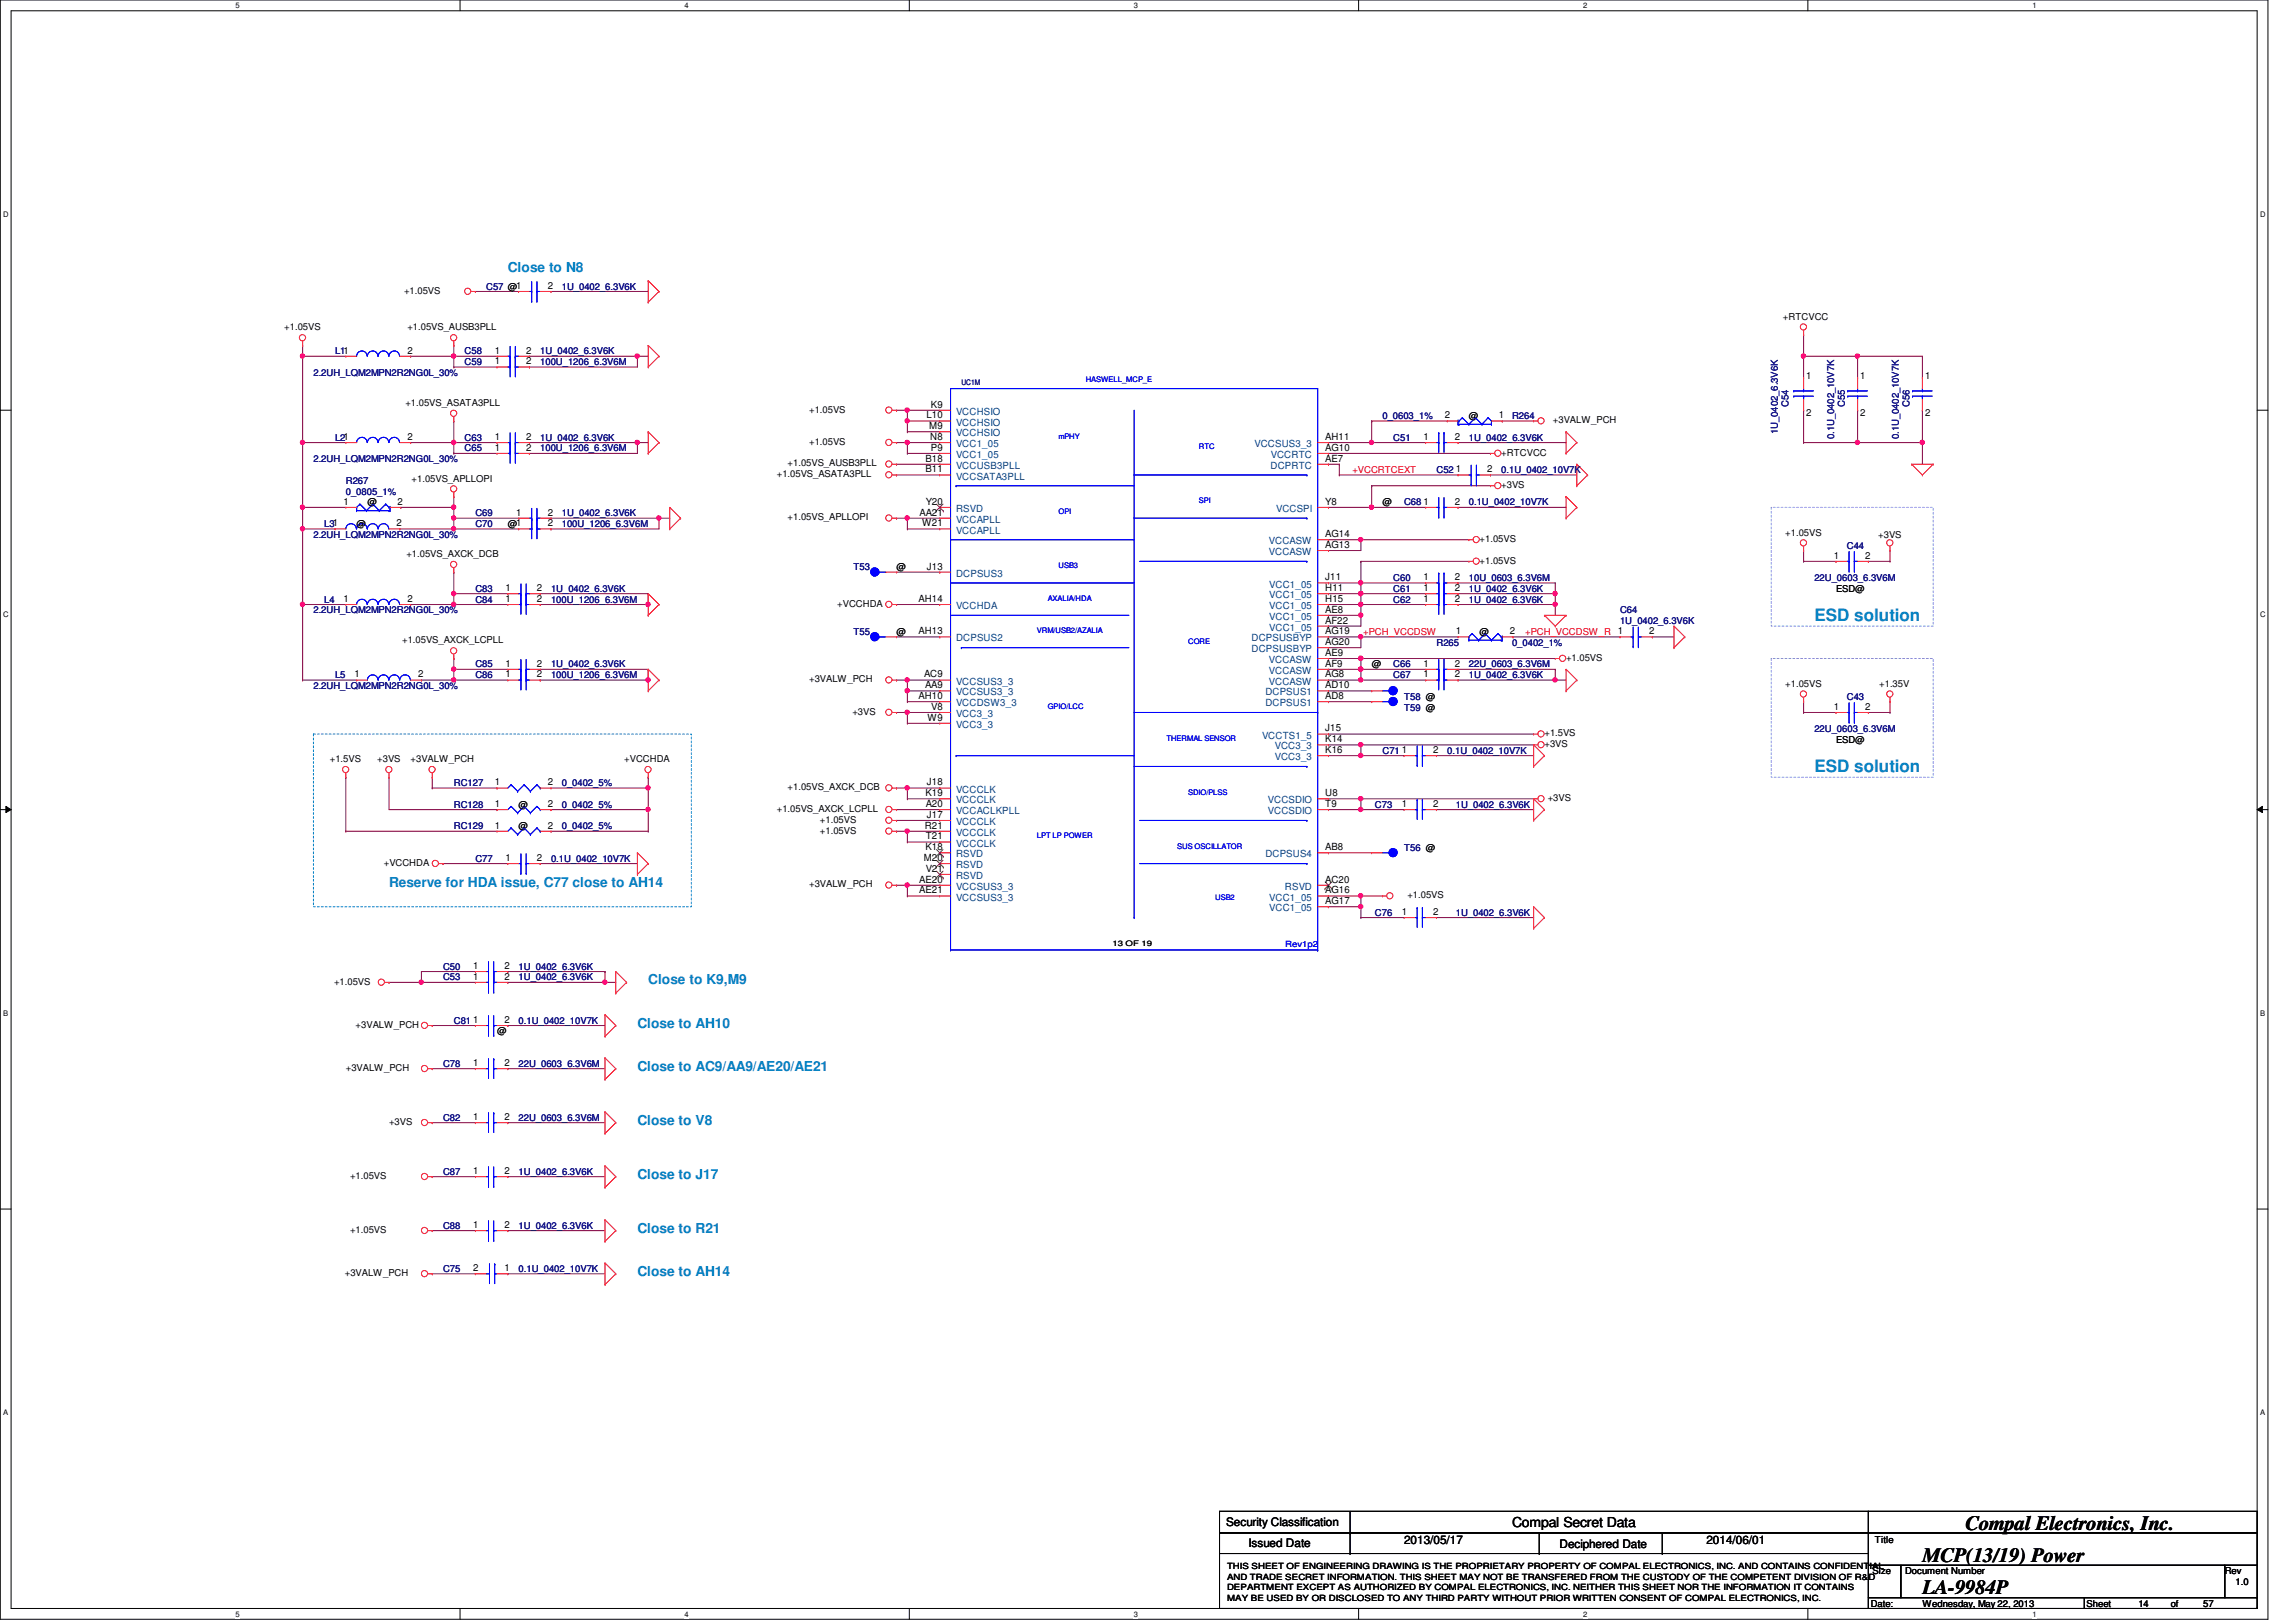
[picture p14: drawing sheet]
<svg xmlns="http://www.w3.org/2000/svg" width="297mm" height="210mm" viewBox="0 0 297 210" stroke-linecap="round" stroke-linejoin="round" font-family="sans-serif">
<defs><g id="words">
<g font-size="2.6">
<text x="254.3" y="198">Compal Electronics, Inc.</text>
<text x="248.7" y="202.1">MCP(13/19) Power</text>
<text x="248.7" y="206.3">LA-9984P</text>
</g>
<g font-size="2.2" fill="#0080c0">
<text x="234.7" y="80.3">ESD solution</text>
<text x="234.7" y="99.9">ESD solution</text>
</g>
<g font-size="1.8" fill="#0080c0">
<text x="65.7" y="35.2">Close to N8</text>
<text x="50.3" y="114.8">Reserve for HDA issue, C77 close to AH14</text>
<text x="83.9" y="127.4">Close to K9,M9</text>
<text x="82.5" y="133">Close to AH10</text>
<text x="82.5" y="138.6">Close to AC9/AA9/AE20/AE21</text>
<text x="82.5" y="145.5">Close to V8</text>
<text x="82.5" y="152.5">Close to J17</text>
<text x="82.5" y="159.5">Close to R21</text>
<text x="82.5" y="165.1">Close to AH14</text>
</g>
<text font-size="1.8" x="195.6" y="197.6">Compal Secret Data</text>
<g font-size="1.5">
<text x="158.6" y="197.5">Security Classification</text>
<text x="161.5" y="200.2">Issued Date</text>
<text x="181.6" y="199.8">2013/05/17</text>
<text x="201.8" y="200.3">Deciphered Date</text>
<text x="220.8" y="199.8">2014/06/01</text>
</g>
<g font-size="1.3">
<text x="70.9" y="37.4">2</text>
<text x="52.7" y="45.8">2</text>
<text x="64" y="45.8">1</text>
<text x="64" y="47.2">1</text>
<text x="68.1" y="45.8">2</text>
<text x="68.1" y="47.2">2</text>
<text x="120.4" y="52.7">K9</text>
<text x="233.7" y="49">1</text>
<text x="233.7" y="53.8">2</text>
<text x="240.7" y="49">1</text>
<text x="240.7" y="53.8">2</text>
<text x="249" y="49">1</text>
<text x="249" y="53.8">2</text>
<text x="52.7" y="56.9">2</text>
<text x="64" y="58.3">1</text>
<text x="64" y="56.9">1</text>
<text x="68.1" y="58.3">2</text>
<text x="68.1" y="56.9">2</text>
<text x="119.7" y="59.7">B18</text>
<text x="119.8" y="54.1">L10</text>
<text x="120.2" y="55.5">M9</text>
<text x="120.4" y="56.9">N8</text>
<text x="120.4" y="58.3">P9</text>
<text x="171.4" y="59.7">AE7</text>
<text x="171.4" y="58.3">AG10</text>
<text x="171.4" y="56.9">AH11</text>
<text x="184.1" y="56.9">1</text>
<text x="186.9" y="54.1">2</text>
<text x="188.2" y="56.9">2</text>
<text x="193.9" y="54.1">1</text>
<text x="44.4" y="65.3">1</text>
<text x="51.4" y="65.3">2</text>
<text x="119.7" y="61.1">B11</text>
<text x="119.8" y="65.3">Y20</text>
<text x="171.4" y="65.3">Y8</text>
<text x="184.1" y="65.3">1</text>
<text x="188.2" y="65.3">2</text>
<text x="188.3" y="61.1">1</text>
<text x="192.4" y="61.1">2</text>
<text x="51.3" y="68.1">2</text>
<text x="66.8" y="66.7">1</text>
<text x="70.9" y="68.1">2</text>
<text x="70.9" y="66.7">2</text>
<text x="119" y="66.7">AA21</text>
<text x="119.3" y="68.1">W21</text>
<text x="171.4" y="70.9">AG13</text>
<text x="171.4" y="69.5">AG14</text>
<text x="44.4" y="77.9">1</text>
<text x="52.7" y="77.9">2</text>
<text x="65.4" y="77.9">1</text>
<text x="65.4" y="76.5">1</text>
<text x="69.5" y="77.9">2</text>
<text x="69.5" y="76.5">2</text>
<text x="118.8" y="77.9">AH14</text>
<text x="119.9" y="73.7">J13</text>
<text x="171.4" y="77.9">H15</text>
<text x="171.4" y="76.5">H11</text>
<text x="171.4" y="75.1">J11</text>
<text x="184.1" y="76.5">1</text>
<text x="184.1" y="75.1">1</text>
<text x="184.1" y="77.9">1</text>
<text x="188.2" y="76.5">2</text>
<text x="188.2" y="75.1">2</text>
<text x="188.2" y="77.9">2</text>
<text x="237.2" y="72.3">1</text>
<text x="241.3" y="72.3">2</text>
<text x="118.8" y="82.1">AH13</text>
<text x="171.4" y="79.3">AE8</text>
<text x="171.4" y="80.7">AF22</text>
<text x="171.4" y="82.1">AG19</text>
<text x="171.4" y="83.5">AG20</text>
<text x="188.3" y="82.1">1</text>
<text x="195.3" y="82.1">2</text>
<text x="209.3" y="82.1">1</text>
<text x="213.4" y="82.1">2</text>
<text x="45.8" y="87.7">1</text>
<text x="54.1" y="87.7">2</text>
<text x="65.4" y="87.7">1</text>
<text x="65.4" y="86.3">1</text>
<text x="69.5" y="87.7">2</text>
<text x="69.5" y="86.3">2</text>
<text x="119.5" y="87.7">AC9</text>
<text x="119.7" y="89.1">AA9</text>
<text x="171.4" y="87.7">AG8</text>
<text x="171.4" y="86.3">AF9</text>
<text x="171.4" y="84.9">AE9</text>
<text x="171.4" y="89.1">AD10</text>
<text x="184.1" y="87.7">1</text>
<text x="184.1" y="86.3">1</text>
<text x="188.2" y="87.7">2</text>
<text x="188.2" y="86.3">2</text>
<text x="118.8" y="90.5">AH10</text>
<text x="120" y="93.3">W9</text>
<text x="120.5" y="91.9">V8</text>
<text x="171.4" y="90.5">AD8</text>
<text x="171.4" y="94.7">J15</text>
<text x="237.2" y="91.9">1</text>
<text x="241.3" y="91.9">2</text>
<text x="64" y="101.6">1</text>
<text x="70.9" y="101.6">2</text>
<text x="119.9" y="101.6">J18</text>
<text x="171.4" y="96.1">K14</text>
<text x="171.4" y="97.5">K16</text>
<text x="181.4" y="97.5">1</text>
<text x="185.4" y="97.5">2</text>
<text x="64" y="107.2">1</text>
<text x="64" y="104.4">1</text>
<text x="70.9" y="107.2">2</text>
<text x="70.9" y="104.4">2</text>
<text x="119.6" y="107.2">R21</text>
<text x="119.7" y="103">K19</text>
<text x="119.8" y="104.4">A20</text>
<text x="119.9" y="105.8">J17</text>
<text x="171.4" y="103">U8</text>
<text x="171.4" y="104.4">T9</text>
<text x="181.4" y="104.4">1</text>
<text x="185.4" y="104.4">2</text>
<text x="65.4" y="111.4">1</text>
<text x="69.5" y="111.4">2</text>
<text x="119.5" y="111.4">M20</text>
<text x="119.7" y="110">K18</text>
<text x="119.8" y="108.6">T21</text>
<text x="119.8" y="112.8">V21</text>
<text x="171.4" y="110">AB8</text>
<text x="118.9" y="114.2">AE20</text>
<text x="118.9" y="115.6">AE21</text>
<text x="171.4" y="114.2">AC20</text>
<text x="171.4" y="115.6">AG16</text>
<text x="171.4" y="117">AG17</text>
<text x="181.4" y="118.4">1</text>
<text x="185.4" y="118.4">2</text>
<text x="61.2" y="125.4">1</text>
<text x="65.3" y="125.4">2</text>
<text x="61.2" y="126.8">1</text>
<text x="65.3" y="126.8">2</text>
<text x="61.2" y="138">1</text>
<text x="61.2" y="132.4">1</text>
<text x="65.3" y="138">2</text>
<text x="65.3" y="132.4">2</text>
<text x="61.2" y="144.9">1</text>
<text x="65.3" y="144.9">2</text>
<text x="61.2" y="151.9">1</text>
<text x="65.3" y="151.9">2</text>
<text x="61.2" y="158.9">1</text>
<text x="65.3" y="158.9">2</text>
<text x="61.2" y="164.5">2</text>
<text x="65.3" y="164.5">1</text>
</g>
<g font-size="1.3" fill="#004080">
<text x="123.7" y="53.7">VCCHSIO</text>
<text x="123.7" y="56.5">VCCHSIO</text>
<text x="123.7" y="57.9">VCC1_05</text>
<text x="123.7" y="59.3">VCC1_05</text>
<text x="123.7" y="55.1">VCCHSIO</text>
<text x="162.3" y="57.9">VCCSUS3_3</text>
<text x="164.4" y="59.3">VCCRTC</text>
<text x="123.7" y="60.7">VCCUSB3PLL</text>
<text x="123.7" y="62.1">VCCSATA3PLL</text>
<text x="164.4" y="60.7">DCPRTC</text>
<text x="123.7" y="66.3">RSVD</text>
<text x="123.7" y="69">VCCAPLL</text>
<text x="123.7" y="67.6">VCCAPLL</text>
<text x="164.2" y="71.8">VCCASW</text>
<text x="164.2" y="70.4">VCCASW</text>
<text x="165.1" y="66.3">VCCSPI</text>
<text x="123.7" y="74.6">DCPSUS3</text>
<text x="164.2" y="77.4">VCC1_05</text>
<text x="164.2" y="76">VCC1_05</text>
<text x="123.7" y="83">DCPSUS2</text>
<text x="123.7" y="78.8">VCCHDA</text>
<text x="161.9" y="83">DCPSUSBYP</text>
<text x="164.2" y="80.2">VCC1_05</text>
<text x="164.2" y="78.8">VCC1_05</text>
<text x="164.2" y="81.6">VCC1_05</text>
<text x="123.7" y="88.6">VCCSUS3_3</text>
<text x="161.9" y="84.4">DCPSUSBYP</text>
<text x="164.2" y="88.6">VCCASW</text>
<text x="164.2" y="87.2">VCCASW</text>
<text x="164.2" y="85.8">VCCASW</text>
<text x="123.7" y="90">VCCSUS3_3</text>
<text x="123.7" y="91.4">VCCDSW3_3</text>
<text x="123.7" y="94.2">VCC3_3</text>
<text x="123.7" y="92.8">VCC3_3</text>
<text x="163.3" y="95.6">VCCTS1_5</text>
<text x="163.7" y="90">DCPSUS1</text>
<text x="163.7" y="91.4">DCPSUS1</text>
<text x="164.9" y="97">VCC3_3</text>
<text x="164.9" y="98.4">VCC3_3</text>
<text x="123.7" y="102.6">VCCCLK</text>
<text x="123.7" y="105.4">VCCACLKPLL</text>
<text x="123.7" y="104">VCCCLK</text>
<text x="123.7" y="106.8">VCCCLK</text>
<text x="164" y="104">VCCSDIO</text>
<text x="164" y="105.4">VCCSDIO</text>
<text x="123.7" y="112.4">RSVD</text>
<text x="123.7" y="109.6">VCCCLK</text>
<text x="123.7" y="108.2">VCCCLK</text>
<text x="123.7" y="113.7">RSVD</text>
<text x="123.7" y="111">RSVD</text>
<text x="163.7" y="111">DCPSUS4</text>
<text x="123.7" y="115.1">VCCSUS3_3</text>
<text x="123.7" y="116.5">VCCSUS3_3</text>
<text x="164.2" y="116.5">VCC1_05</text>
<text x="164.2" y="117.9">VCC1_05</text>
<text x="166.2" y="115.1">RSVD</text>
</g>
<g font-size="1.2">
<text x="52.3" y="38">+1.05VS</text>
<text x="230.7" y="41.4">+RTCVCC</text>
<text x="36.8" y="42.8">+1.05VS</text>
<text x="52.7" y="42.8">+1.05VS_AUSB3PLL</text>
<text x="52.4" y="52.5">+1.05VS_ASATA3PLL</text>
<text x="104.7" y="53.4">+1.05VS</text>
<text x="104.7" y="57.6">+1.05VS</text>
<text x="190" y="54.2">@</text>
<text x="194.2" y="59">+RTCVCC</text>
<text x="200.9" y="54.8">+3VALW_PCH</text>
<text x="47.5" y="65.4">@</text>
<text x="53.3" y="62.3">+1.05VS_APLLOPI</text>
<text x="100.5" y="61.8">+1.05VS_ASATA3PLL</text>
<text x="101.9" y="60.4">+1.05VS_AUSB3PLL</text>
<text x="178.9" y="65.4">@</text>
<text x="194.2" y="63.2">+3VS</text>
<text x="46.1" y="68.2">@</text>
<text x="65.7" y="68.2">@1</text>
<text x="101.9" y="67.4">+1.05VS_APLLOPI</text>
<text x="191.4" y="70.1">+1.05VS</text>
<text x="231" y="69.3">+1.05VS</text>
<text x="243" y="69.6">+3VS</text>
<text x="52.6" y="72.1">+1.05VS_AXCK_DCB</text>
<text x="116" y="73.8">@</text>
<text x="191.4" y="72.9">+1.05VS</text>
<text x="237.5" y="76.6">ESD@</text>
<text x="52" y="83.3">+1.05VS_AXCK_LCPLL</text>
<text x="108.3" y="78.5">+VCCHDA</text>
<text x="116" y="82.2">@</text>
<text x="191.4" y="82.2">@</text>
<text x="104.7" y="88.3">+3VALW_PCH</text>
<text x="177.5" y="86.4">@</text>
<text x="202.6" y="85.5">+1.05VS</text>
<text x="231" y="88.9">+1.05VS</text>
<text x="243.1" y="88.9">+1.35V</text>
<text x="110.3" y="92.5">+3VS</text>
<text x="199.8" y="95.3">+1.5VS</text>
<text x="42.7" y="98.6">+1.5VS</text>
<text x="48.8" y="98.6">+3VS</text>
<text x="53.1" y="98.6">+3VALW_PCH</text>
<text x="80.8" y="98.6">+VCCHDA</text>
<text x="199.8" y="96.7">+3VS</text>
<text x="237.5" y="96.1">ESD@</text>
<text x="67.1" y="107.3">@</text>
<text x="67.1" y="104.5">@</text>
<text x="100.5" y="105.1">+1.05VS_AXCK_LCPLL</text>
<text x="101.9" y="102.3">+1.05VS_AXCK_DCB</text>
<text x="106.1" y="106.5">+1.05VS</text>
<text x="106.1" y="107.9">+1.05VS</text>
<text x="200.2" y="103.7">+3VS</text>
<text x="49.7" y="112.1">+VCCHDA</text>
<text x="104.7" y="114.9">+3VALW_PCH</text>
<text x="182.1" y="116.2">+1.05VS</text>
<text x="43.2" y="127.4">+1.05VS</text>
<text x="46" y="133">+3VALW_PCH</text>
<text x="64.3" y="133.9">@</text>
<text x="44.7" y="138.6">+3VALW_PCH</text>
<text x="50.3" y="145.6">+3VS</text>
<text x="45.3" y="152.6">+1.05VS</text>
<text x="45.3" y="159.6">+1.05VS</text>
<text x="44.6" y="165.1">+3VALW_PCH</text>
<text x="242.3" y="203.7">Size</text>
<text x="242.6" y="199.6">Title</text>
<text x="246.5" y="203.7">Document Number</text>
<text x="287.8" y="203.7">Rev</text>
<text x="242" y="207.9">Date:</text>
<text x="248.7" y="207.9">Wednesday, May 22, 2013</text>
<text x="270" y="207.9">Sheet</text>
<text x="276.6" y="207.9">14</text>
<text x="280.8" y="207.9">of</text>
<text x="285" y="207.9">57</text>
<text x="289.2" y="205.1">1.0</text>
</g>
<g font-size="1.2" fill="#000080">
<text x="62.9" y="37.5">C57 @1</text>
<text x="72.7" y="37.5">1U_0402_6.3V6K</text>
<text x="43.3" y="45.8">L11</text>
<text x="60.1" y="45.8">C58</text>
<text x="60.1" y="47.2">C59</text>
<text x="69.9" y="45.8">1U_0402_6.3V6K</text>
<text x="69.9" y="47.2">100U_1206_6.3V6M</text>
<text x="40.6" y="48.6">2.2UH_LQM2MPN2R2NG0L_30%</text>
<text x="231.4" y="52.7" transform="rotate(-90 231.4 52.7)">C54</text>
<text x="238.7" y="52.7" transform="rotate(-90 238.7 52.7)">C55</text>
<text x="247.1" y="52.7" transform="rotate(-90 247.1 52.7)">C56</text>
<text x="40.6" y="59.8">2.2UH_LQM2MPN2R2NG0L_30%</text>
<text x="43.3" y="57">L21</text>
<text x="60.1" y="58.4">C65</text>
<text x="60.1" y="57">C63</text>
<text x="69.9" y="58.4">100U_1206_6.3V6M</text>
<text x="69.9" y="57">1U_0402_6.3V6K</text>
<text x="178.9" y="54.2">0_0603_1%</text>
<text x="180.3" y="57">C51</text>
<text x="190" y="57">1U_0402_6.3V6K</text>
<text x="195.6" y="54.2">R264</text>
<text x="230" y="56.2" transform="rotate(-90 230 56.2)">1U_0402_6.3V6K</text>
<text x="237.3" y="56.9" transform="rotate(-90 237.3 56.9)">0.1U_0402_10V7K</text>
<text x="245.7" y="56.9" transform="rotate(-90 245.7 56.9)">0.1U_0402_10V7K</text>
<text x="44.7" y="62.6">R267</text>
<text x="44.7" y="64">0_0805_1%</text>
<text x="181.6" y="65.4">C68</text>
<text x="185.8" y="61.2">C52</text>
<text x="190" y="65.4">0.1U_0402_10V7K</text>
<text x="194.2" y="61.2">0.1U_0402_10V7K</text>
<text x="40.6" y="69.6">2.2UH_LQM2MPN2R2NG0L_30%</text>
<text x="41.9" y="68.2">L31</text>
<text x="61.5" y="68.2">C70</text>
<text x="61.5" y="66.8">C69</text>
<text x="72.7" y="68.2">100U_1206_6.3V6M</text>
<text x="72.7" y="66.8">1U_0402_6.3V6K</text>
<text x="238.9" y="71">C44</text>
<text x="41.9" y="78">L4</text>
<text x="61.5" y="78">C84</text>
<text x="61.5" y="76.6">C83</text>
<text x="71.3" y="78">100U_1206_6.3V6M</text>
<text x="71.3" y="76.6">1U_0402_6.3V6K</text>
<text x="110.4" y="73.8">T53</text>
<text x="180.3" y="76.6">C61</text>
<text x="180.3" y="75.2">C60</text>
<text x="180.3" y="78">C62</text>
<text x="190" y="76.6">1U_0402_6.3V6K</text>
<text x="190" y="75.2">10U_0603_6.3V6M</text>
<text x="190" y="78">1U_0402_6.3V6K</text>
<text x="234.7" y="75.2">22U_0603_6.3V6M</text>
<text x="40.6" y="79.4">2.2UH_LQM2MPN2R2NG0L_30%</text>
<text x="110.4" y="82.2">T55</text>
<text x="185.8" y="83.6">R265</text>
<text x="195.6" y="83.6">0_0402_1%</text>
<text x="209.6" y="79.4">C64</text>
<text x="209.6" y="80.8">1U_0402_6.3V6K</text>
<text x="40.6" y="89.2">2.2UH_LQM2MPN2R2NG0L_30%</text>
<text x="43.3" y="87.8">L5</text>
<text x="61.5" y="87.8">C86</text>
<text x="61.5" y="86.4">C85</text>
<text x="71.3" y="87.8">100U_1206_6.3V6M</text>
<text x="71.3" y="86.4">1U_0402_6.3V6K</text>
<text x="180.3" y="87.8">C67</text>
<text x="180.3" y="86.4">C66</text>
<text x="190" y="87.8">1U_0402_6.3V6K</text>
<text x="190" y="86.4">22U_0603_6.3V6M</text>
<text x="181.6" y="91.9">T59 @</text>
<text x="181.6" y="90.6">T58 @</text>
<text x="234.7" y="94.7">22U_0603_6.3V6M</text>
<text x="238.9" y="90.6">C43</text>
<text x="58.7" y="101.7">RC127</text>
<text x="72.7" y="101.7">0_0402_5%</text>
<text x="178.9" y="97.5">C71</text>
<text x="187.2" y="97.5">0.1U_0402_10V7K</text>
<text x="58.7" y="107.3">RC129</text>
<text x="58.7" y="104.5">RC128</text>
<text x="72.7" y="107.3">0_0402_5%</text>
<text x="72.7" y="104.5">0_0402_5%</text>
<text x="177.9" y="104.5">C73</text>
<text x="188.3" y="104.5">1U_0402_6.3V6K</text>
<text x="61.5" y="111.5">C77</text>
<text x="71.3" y="111.5">0.1U_0402_10V7K</text>
<text x="181.6" y="110.1">T56 @</text>
<text x="177.9" y="118.5">C76</text>
<text x="188.3" y="118.5">1U_0402_6.3V6K</text>
<text x="57.3" y="125.5">C50</text>
<text x="67.1" y="125.5">1U_0402_6.3V6K</text>
<text x="57.3" y="126.9">C53</text>
<text x="67.1" y="126.9">1U_0402_6.3V6K</text>
<text x="58.7" y="132.5">C81</text>
<text x="67.1" y="132.5">0.1U_0402_10V7K</text>
<text x="57.3" y="138">C78</text>
<text x="67.1" y="138">22U_0603_6.3V6M</text>
<text x="57.3" y="145">C82</text>
<text x="67.1" y="145">22U_0603_6.3V6M</text>
<text x="57.3" y="152">C87</text>
<text x="67.1" y="152">1U_0402_6.3V6K</text>
<text x="57.3" y="159">C88</text>
<text x="67.1" y="159">1U_0402_6.3V6K</text>
<text x="57.3" y="164.6">C75</text>
<text x="67.1" y="164.6">0.1U_0402_10V7K</text>
</g>
<g font-size="1.2" fill="#f00">
<text x="175" y="61.2">+VCCRTCEXT</text>
<text x="176.4" y="82.1">+PCH_VCCDSW</text>
<text x="197.3" y="82.1">+PCH_VCCDSW_R</text>
</g>
<text font-size="1.1" fill="#00f" x="166.3" y="122.6">Rev1p2</text>
<g font-size="1.1">
<text x="158.7" y="203.1">THIS SHEET OF ENGINEERING DRAWING IS THE PROPRIETARY PROPERTY OF COMPAL ELECTRONICS, INC. AND CONTAINS CONFIDENTIAL</text>
<text x="158.7" y="204.4">AND TRADE SECRET INFORMATION. THIS SHEET MAY NOT BE TRANSFERED FROM THE CUSTODY OF THE COMPETENT DIVISION OF R&amp;D</text>
<text x="158.7" y="205.8">DEPARTMENT EXCEPT AS AUTHORIZED BY COMPAL ELECTRONICS, INC. NEITHER THIS SHEET NOR THE INFORMATION IT CONTAINS</text>
<text x="158.7" y="207.1">MAY BE USED BY OR DISCLOSED TO ANY THIRD PARTY WITHOUT PRIOR WRITTEN CONSENT OF COMPAL ELECTRONICS, INC.</text>
</g>
<g font-size="1">
<text x="30.5" y="1.1">5</text>
<text x="88.6" y="1.1">4</text>
<text x="146.7" y="1.1">3</text>
<text x="204.8" y="1.1">2</text>
<text x="262.9" y="1.1">1</text>
<text x=".4" y="28.1">D</text>
<text x="292.4" y="28.1">D</text>
<text x=".4" y="79.8">C</text>
<text x="292.4" y="79.8">C</text>
<text x="143.9" y="122.4">13 OF 19</text>
<text x=".4" y="131.5">B</text>
<text x="292.4" y="131.5">B</text>
<text x=".4" y="183.2">A</text>
<text x="292.4" y="183.2">A</text>
<text x="30.5" y="209.2">5</text>
<text x="88.6" y="209.2">4</text>
<text x="146.7" y="209.2">3</text>
<text x="204.8" y="209.2">2</text>
<text x="262.9" y="209.2">1</text>
</g>
<text font-size="1" fill="#000080" x="124.4" y="49.8">UC1M</text>
<g font-size="1" fill="#00f">
<text x="140.5" y="49.5">HASWELL_MCP_E</text>
<text x="136.9" y="56.8">mPHY</text>
<text x="155.1" y="58.2">RTC</text>
<text x="155.1" y="65.2">SPI</text>
<text x="136.9" y="66.5">OPI</text>
<text x="135.5" y="77.7">AXALIA/HDA</text>
<text x="136.9" y="73.5">USB3</text>
<text x="134.2" y="81.9">VRM/USB2/AZALIA</text>
<text x="153.7" y="83.3">CORE</text>
<text x="135.5" y="91.7">GPIO/LCC</text>
<text x="150.9" y="95.9">THERMAL SENSOR</text>
<text x="153.7" y="102.9">SDIO/PLSS</text>
<text x="134.2" y="108.5">LPT LP POWER</text>
<text x="152.3" y="109.9">SUS OSCILLATOR</text>
<text x="157.2" y="116.4">USB2</text>
</g>
</g></defs>
<path d="M0 0h293.4v209.5h-293.4zM1.4 1.4h290.6v206.8h-290.6z" fill="none" stroke="#000" stroke-width=".13"/>
<g fill="#fff">
<path d="M30.5 .2h.5v1.1h-.5z"/>
<path d="M30.5 208.3h.5v1.1h-.5z"/>
</g>
<path d="M59.5 0v1.4M59.5 208.2v1.3" fill="none" stroke="#000" stroke-width=".13"/>
<g fill="#fff">
<path d="M88.6 .2h.5v1.1h-.5z"/>
<path d="M88.6 208.3h.5v1.1h-.5z"/>
</g>
<path d="M117.6 0v1.4M117.6 208.2v1.3" fill="none" stroke="#000" stroke-width=".13"/>
<g fill="#fff">
<path d="M146.7 .2h.5v1.1h-.5z"/>
<path d="M146.7 208.3h.5v1.1h-.5z"/>
</g>
<path d="M175.8 0v1.4M175.8 208.2v1.3" fill="none" stroke="#000" stroke-width=".13"/>
<g fill="#fff">
<path d="M204.8 .2h.6v1.1h-.6z"/>
<path d="M204.8 208.3h.6v1.1h-.6z"/>
</g>
<path d="M233.9 0v1.4M233.9 208.2v1.3" fill="none" stroke="#000" stroke-width=".13"/>
<g fill="#fff">
<path d="M262.9 .2h.6v1.1h-.6z"/>
<path d="M262.9 208.3h.6v1.1h-.6z"/>
<path d="M.4 27.2h.7v1.1h-.7z"/>
<path d="M292.4 27.2h.7v1.1h-.7z"/>
<path d="M.4 78.9h.7v1.1h-.7z"/>
<path d="M292.4 78.9h.7v1.1h-.7z"/>
</g>
<path d="M0 53.1h1.4M292 53.1h1.4" fill="none" stroke="#000" stroke-width=".13"/>
<g fill="#fff">
<path d="M.4 130.6h.7v1.1h-.7z"/>
<path d="M292.4 130.6h.6v1.1h-.6z"/>
</g>
<path d="M0 104.8h1.4M.8 104.4l.6 .4-.6 .4zM292 104.8l.7-.4v.8zM292 104.8h1.4" fill="none" stroke="#000" stroke-width=".13"/>
<path d="M.8 104.4l.6 .4-.6 .4zM292 104.8l.7-.4v.8z" fill="#000"/>
<g fill="#fff">
<path d="M.4 182.3h.7v1.1h-.7z"/>
<path d="M292.4 182.3h.6v1.1h-.6z"/>
</g>
<path d="M0 156.5h1.4M292 156.5h1.4" fill="none" stroke="#000" stroke-width=".13"/>
<path d="M40.6 95h48.8v22.3h-48.8z" fill="none" stroke="#0080ff" stroke-width=".13" stroke-dasharray=".3 .3"/>
<path d="M229.1 65.7h21v15.3h-21zM229.1 85.2h21v15.4h-21z" fill="none" stroke="#8080ff" stroke-width=".13" stroke-dasharray=".3 .3"/>
<path d="M177.5 57.3h.1M177.5 57.3h6.9" fill="none" stroke="#800040" stroke-width=".13"/>
<circle cx="177.4" cy="57.3" r=".29" fill="#f0f"/>
<circle cx="177.4" cy="57.3" r=".29" fill="none" stroke="#f0f" stroke-width=".13"/>
<path d="M171.9 57.3h.1M171.9 57.3h5.6M188.6 75.4h.1M188.6 76.8h.1M188.6 75.4h12.6M188.6 76.8h12.6" fill="none" stroke="#800040" stroke-width=".13"/>
<circle cx="201.2" cy="76.8" r=".29" fill="#f0f"/>
<circle cx="201.2" cy="76.8" r=".29" fill="none" stroke="#f0f" stroke-width=".13"/>
<path d="M188.6 78.2h.1M188.6 78.2h12.6M201.2 75.4h.1M201.2 75.4v1.4" fill="none" stroke="#800040" stroke-width=".13"/>
<circle cx="201.2" cy="78.2" r=".29" fill="#f0f"/>
<circle cx="201.2" cy="78.2" r=".29" fill="none" stroke="#f0f" stroke-width=".13"/>
<path d="M117.4 114.6h.1M117.4 114.6h4.2" fill="none" stroke="#800040" stroke-width=".13"/>
<circle cx="117.4" cy="114.5" r=".29" fill="#f0f"/>
<circle cx="117.4" cy="114.5" r=".29" fill="none" stroke="#f0f" stroke-width=".13"/>
<g fill="none" stroke="#800040" stroke-width=".13">
<path d="M116 53.1h.1M116 53.1h1.4M116 67.1h.1M116 67.1h1.4M116 88h.1M116 88h1.4M171.9 82.4h.1M171.9 82.4h16.7M176.1 82.4h.1M116 102h.1M116 107.6h.1M116 114.6h.1"/>
<path d="M116 102h1.4M116 107.6h1.4M116 114.6h1.4M117.4 116h.1M117.4 114.6h.1M117.4 116h4.2M117.4 114.6v1.4M171.9 116h.1M171.9 116h4.2"/>
</g>
<circle cx="176" cy="82.4" r=".29" fill="#f0f"/>
<circle cx="176" cy="82.4" r=".29" fill="none" stroke="#f0f" stroke-width=".13"/>
<path d="M171.9 103.4h.1M171.9 103.4h4.2" fill="none" stroke="#800040" stroke-width=".13"/>
<circle cx="176" cy="103.4" r=".29" fill="#f0f"/>
<circle cx="176" cy="103.4" r=".29" fill="none" stroke="#f0f" stroke-width=".13"/>
<path d="M117.4 54.5h.1M117.4 54.5h4.2M171.9 69.8h.1M171.9 69.8h4.2" fill="none" stroke="#800040" stroke-width=".13"/>
<circle cx="117.4" cy="54.5" r=".29" fill="#f0f"/>
<circle cx="117.4" cy="54.5" r=".29" fill="none" stroke="#f0f" stroke-width=".13"/>
<path d="M117.4 68.5h.1M117.4 67.1h.1M117.4 68.5h4.2M117.4 67.1v1.4" fill="none" stroke="#800040" stroke-width=".13"/>
<circle cx="117.4" cy="67" r=".29" fill="#f0f"/>
<circle cx="117.4" cy="67" r=".29" fill="none" stroke="#f0f" stroke-width=".13"/>
<g fill="none" stroke="#800040" stroke-width=".13">
<path d="M116 60.1h.1M116 61.5h.1M116 60.1h5.6M116 61.5h5.6M117.4 67.1h.1M117.4 67.1h4.2M171.9 60.1h.1M171.9 71.2h.1M171.9 60.1h1.4M171.9 71.2h4.2M177.5 62.9h.1M177.5 62.9v2.8"/>
<path d="M192.8 61.5h.1M192.8 61.5h11.2M117.4 92.2h.1M117.4 92.2h4.2"/>
</g>
<circle cx="117.4" cy="92.2" r=".29" fill="#f0f"/>
<circle cx="117.4" cy="92.2" r=".29" fill="none" stroke="#f0f" stroke-width=".13"/>
<path d="M116 92.2h.1M116 92.2h1.4M117.4 92.2h.1M117.4 93.6h.1M117.4 92.2v1.4M117.4 93.6h4.2M176.1 85.2h.1M176.1 85.2h25.1" fill="none" stroke="#800040" stroke-width=".13"/>
<circle cx="176" cy="85.2" r=".29" fill="#f0f"/>
<circle cx="176" cy="85.2" r=".29" fill="none" stroke="#f0f" stroke-width=".13"/>
<path d="M58.7 74h.1M58.7 74v2.8M171.9 83.8h.1M176.1 82.4h.1M176.1 82.4v1.4h-4.2M117.4 102h.1M117.4 102h4.2" fill="none" stroke="#800040" stroke-width=".13"/>
<circle cx="117.4" cy="102" r=".29" fill="#f0f"/>
<circle cx="117.4" cy="102" r=".29" fill="none" stroke="#f0f" stroke-width=".13"/>
<path d="M176.1 88h.1M176.1 86.6h.1M176.1 88h8.3M176.1 86.6v1.4M117.4 103.4h.1M117.4 102h.1M117.4 103.4h4.2M117.4 102v1.4" fill="none" stroke="#800040" stroke-width=".13"/>
<circle cx="176" cy="88" r=".29" fill="#f0f"/>
<circle cx="176" cy="88" r=".29" fill="none" stroke="#f0f" stroke-width=".13"/>
<circle cx="176" cy="86.6" r=".29" fill="#f0f"/>
<circle cx="176" cy="86.6" r=".29" fill="none" stroke="#f0f" stroke-width=".13"/>
<path d="M171.9 85.2h.1M171.9 86.6h.1M171.9 85.2h4.2M171.9 86.6h4.2" fill="none" stroke="#800040" stroke-width=".13"/>
<circle cx="176" cy="86.6" r=".29" fill="#f0f"/>
<circle cx="176" cy="86.6" r=".29" fill="none" stroke="#f0f" stroke-width=".13"/>
<path d="M171.9 75.4h.1M171.9 76.8h.1M171.9 75.4h4.2M171.9 76.8h4.2M117.4 90.8h.1M117.4 90.8h4.2" fill="none" stroke="#800040" stroke-width=".13"/>
<circle cx="176" cy="76.8" r=".29" fill="#f0f"/>
<circle cx="176" cy="76.8" r=".29" fill="none" stroke="#f0f" stroke-width=".13"/>
<path d="M171.9 79.6h.1M171.9 79.6h4.2M176.1 79.6h.1M176.1 79.6v1.4h-4.2M171.9 81h.1" fill="none" stroke="#800040" stroke-width=".13"/>
<circle cx="176" cy="79.6" r=".29" fill="#f0f"/>
<circle cx="176" cy="79.6" r=".29" fill="none" stroke="#f0f" stroke-width=".13"/>
<path d="M171.9 78.2h.1M171.9 78.2h4.2" fill="none" stroke="#800040" stroke-width=".13"/>
<circle cx="176" cy="78.2" r=".29" fill="#f0f"/>
<circle cx="176" cy="78.2" r=".29" fill="none" stroke="#f0f" stroke-width=".13"/>
<path d="M171.9 65.7h.1M171.9 65.7h5.6M116 104.8h.1M116 106.2h.1M116 104.8h5.6M116 106.2h5.6M117.4 107.6h.1M117.4 107.6h4.2" fill="none" stroke="#800040" stroke-width=".13"/>
<circle cx="117.4" cy="107.5" r=".29" fill="#f0f"/>
<circle cx="117.4" cy="107.5" r=".29" fill="none" stroke="#f0f" stroke-width=".13"/>
<path d="M171.9 58.7h.1M171.9 58.7h20.9M176.1 75.4h.1M176.1 75.4h8.3M58.7 85.2h.1M58.7 85.2v1.4M171.9 95h.1M171.9 95h26.5M117.4 109h.1M117.4 107.6h.1M117.4 109h4.2M117.4 107.6v1.4" fill="none" stroke="#800040" stroke-width=".13"/>
<circle cx="176" cy="75.4" r=".29" fill="#f0f"/>
<circle cx="176" cy="75.4" r=".29" fill="none" stroke="#f0f" stroke-width=".13"/>
<path d="M176.1 97.8h.1M176.1 97.8h5.5" fill="none" stroke="#800040" stroke-width=".13"/>
<circle cx="176" cy="97.8" r=".29" fill="#f0f"/>
<circle cx="176" cy="97.8" r=".29" fill="none" stroke="#f0f" stroke-width=".13"/>
<path d="M171.9 96.4h.1M171.9 96.4h26.5M176.1 96.4h.1" fill="none" stroke="#800040" stroke-width=".13"/>
<circle cx="176" cy="96.4" r=".29" fill="#f0f"/>
<circle cx="176" cy="96.4" r=".29" fill="none" stroke="#f0f" stroke-width=".13"/>
<path d="M176.1 76.8h.1M176.1 69.8h.1M176.1 76.8h8.3M176.1 69.8h13.9M185.8 97.8h.1M185.8 97.8h12.6" fill="none" stroke="#800040" stroke-width=".13"/>
<circle cx="176" cy="69.8" r=".29" fill="#f0f"/>
<circle cx="176" cy="69.8" r=".29" fill="none" stroke="#f0f" stroke-width=".13"/>
<path d="M171.9 104.8h.1M171.9 104.8h4.2" fill="none" stroke="#800040" stroke-width=".13"/>
<circle cx="176" cy="104.7" r=".29" fill="#f0f"/>
<circle cx="176" cy="104.7" r=".29" fill="none" stroke="#f0f" stroke-width=".13"/>
<path d="M116 57.3h.1M116 57.3h1.4M117.4 55.9h.1M117.4 54.5h.1M117.4 58.7h.1M117.4 57.3h.1M117.4 55.9h4.2M117.4 54.5v1.4M117.4 57.3v1.4M117.4 58.7h4.2M176.1 78.2h.1M176.1 78.2h8.3" fill="none" stroke="#800040" stroke-width=".13"/>
<circle cx="117.4" cy="57.3" r=".29" fill="#f0f"/>
<circle cx="117.4" cy="57.3" r=".29" fill="none" stroke="#f0f" stroke-width=".13"/>
<path d="M117.4 57.3h.1M117.4 57.3h4.2M177.5 62.9h.1M177.5 62.9h15.3M171.9 117.3h.1M176.1 116h.1M176.1 103.4h.1M176.1 116v1.3h-4.2M176.1 103.4h22.3M176.1 116h2.8" fill="none" stroke="#800040" stroke-width=".13"/>
<circle cx="176" cy="115.9" r=".29" fill="#f0f"/>
<circle cx="176" cy="115.9" r=".29" fill="none" stroke="#f0f" stroke-width=".13"/>
<path d="M117.4 53.1h.1M117.4 53.1v1.4M117.4 53.1h4.2" fill="none" stroke="#800040" stroke-width=".13"/>
<circle cx="117.4" cy="53.1" r=".29" fill="#f0f"/>
<circle cx="117.4" cy="53.1" r=".29" fill="none" stroke="#f0f" stroke-width=".13"/>
<path d="M176.1 76.8h.1M176.1 76.8v1.4" fill="none" stroke="#800040" stroke-width=".13"/>
<circle cx="176" cy="76.8" r=".29" fill="#f0f"/>
<circle cx="176" cy="76.8" r=".29" fill="none" stroke="#f0f" stroke-width=".13"/>
<path d="M176.1 85.2h.1M176.1 85.2v1.4" fill="none" stroke="#800040" stroke-width=".13"/>
<circle cx="176" cy="85.2" r=".29" fill="#f0f"/>
<circle cx="176" cy="85.2" r=".29" fill="none" stroke="#f0f" stroke-width=".13"/>
<path d="M176.1 75.4h.1M176.1 75.4v1.4M117.4 89.4h.1M117.4 89.4h4.2" fill="none" stroke="#800040" stroke-width=".13"/>
<circle cx="117.4" cy="89.4" r=".29" fill="#f0f"/>
<circle cx="117.4" cy="89.4" r=".29" fill="none" stroke="#f0f" stroke-width=".13"/>
<path d="M117.4 88h.1M117.4 88v1.4M117.4 88h4.2" fill="none" stroke="#800040" stroke-width=".13"/>
<circle cx="117.4" cy="88" r=".29" fill="#f0f"/>
<circle cx="117.4" cy="88" r=".29" fill="none" stroke="#f0f" stroke-width=".13"/>
<path d="M58.7 65.7h.1M58.7 65.7v1.4" fill="none" stroke="#800040" stroke-width=".13"/>
<circle cx="58.7" cy="65.6" r=".29" fill="#f0f"/>
<circle cx="58.7" cy="65.6" r=".29" fill="none" stroke="#f0f" stroke-width=".13"/>
<g fill="none" stroke="#800040" stroke-width=".13">
<path d="M173.3 60.1h.1M173.3 61.5h.1M173.3 60.1v1.4M173.3 61.5h15.3M176.1 72.6h.1M176.1 78.2h.1M176.1 69.8h.1M176.1 72.6h13.9M176.1 69.8v1.4M176.1 72.6v2.8M176.1 78.2v1.4M201.2 76.8h.1"/>
<path d="M201.2 78.2h.1M201.2 76.8v2.8M176.1 118.7h.1M176.1 117.3h.1M176.1 117.3v1.4M176.1 118.7h5.5"/>
</g>
<circle cx="176" cy="117.3" r=".29" fill="#f0f"/>
<circle cx="176" cy="117.3" r=".29" fill="none" stroke="#f0f" stroke-width=".13"/>
<g fill="none" stroke="#800040" stroke-width=".13">
<path d="M39.2 57.3h.1M39.2 57.3v8.4M177.5 54.5h.1M177.5 54.5h9.7M177.5 54.5v2.8M39.2 65.7h.1M39.2 65.7h5.5M176.1 86.6h.1M176.1 86.6h8.3M188.6 86.6h.1M188.6 86.6h12.6M201.2 88h.1"/>
<path d="M201.2 86.6h.1M201.2 88h1.4M201.2 86.6v1.4M213.8 82.4h.1M213.8 82.4h2.8M185.8 118.7h.1M185.8 118.7h12.6"/>
</g>
<circle cx="201.2" cy="88" r=".29" fill="#f0f"/>
<circle cx="201.2" cy="88" r=".29" fill="none" stroke="#f0f" stroke-width=".13"/>
<g fill="none" stroke="#800040" stroke-width=".13">
<path d="M61.5 37.7h.1M61.5 37.7h5.6M71.3 37.7h.1M71.3 37.7h12.6M39.2 78.2h.1M39.2 78.2v9.8M116 74h5.6M121.6 74h.1M188.6 65.7h.1M188.6 65.7h14M39.2 88h.1M39.2 88h6.9"/>
<path d="M116 82.4h5.6M117.4 89.4h.1M117.4 89.4v1.4M121.6 82.4h.1M171.9 88h.1M171.9 88h4.2M176.1 96.4h.1M176.1 96.4v1.4M188.6 88h.1M188.6 88h12.6"/>
</g>
<circle cx="39.1" cy="78.2" r=".29" fill="#f0f"/>
<circle cx="39.1" cy="78.2" r=".29" fill="none" stroke="#f0f" stroke-width=".13"/>
<g fill="none" stroke="#800040" stroke-width=".13">
<path d="M39.2 78.2h.1M39.2 68.5h.1M39.2 78.2h5.5M39.2 68.5v9.7M58.7 78.2h.1M58.7 78.2h7M69.9 78.2h.1M69.9 78.2h14M171.9 89.4h.1M171.9 90.8h.1M171.9 89.4h5.6M171.9 90.8h5.6"/>
<path d="M171.9 110.4h.1M171.9 110.4h5.6M55.9 145.3h.1M55.9 159.3h.1M55.9 152.3h.1M55.9 145.3h5.6M55.9 159.3h5.6M55.9 152.3h5.6M65.7 145.3h.1M65.7 152.3h.1M65.7 159.3h.1M65.7 145.3h12.6"/>
<path d="M65.7 159.3h12.6M65.7 152.3h12.6"/>
</g>
<circle cx="83.8" cy="78.2" r=".29" fill="#f0f"/>
<circle cx="83.8" cy="78.2" r=".29" fill="none" stroke="#f0f" stroke-width=".13"/>
<path d="M53.1 78.2h.1M53.1 78.2h5.6M58.7 88h.1M58.7 88h7M69.9 88h.1M69.9 88h14" fill="none" stroke="#800040" stroke-width=".13"/>
<circle cx="83.8" cy="88" r=".29" fill="#f0f"/>
<circle cx="83.8" cy="88" r=".29" fill="none" stroke="#f0f" stroke-width=".13"/>
<path d="M58.7 76.8h.1M58.7 76.8h7" fill="none" stroke="#800040" stroke-width=".13"/>
<circle cx="58.7" cy="76.8" r=".29" fill="#f0f"/>
<circle cx="58.7" cy="76.8" r=".29" fill="none" stroke="#f0f" stroke-width=".13"/>
<path d="M58.7 86.6h.1M58.7 86.6h7" fill="none" stroke="#800040" stroke-width=".13"/>
<circle cx="58.7" cy="86.6" r=".29" fill="#f0f"/>
<circle cx="58.7" cy="86.6" r=".29" fill="none" stroke="#f0f" stroke-width=".13"/>
<path d="M54.5 88h.1M54.5 88h4.2" fill="none" stroke="#800040" stroke-width=".13"/>
<circle cx="58.7" cy="88" r=".29" fill="#f0f"/>
<circle cx="58.7" cy="88" r=".29" fill="none" stroke="#f0f" stroke-width=".13"/>
<path d="M177.5 65.7h.1M177.5 65.7h6.9" fill="none" stroke="#800040" stroke-width=".13"/>
<circle cx="177.4" cy="65.6" r=".29" fill="#f0f"/>
<circle cx="177.4" cy="65.6" r=".29" fill="none" stroke="#f0f" stroke-width=".13"/>
<path d="M58.7 76.8h.1M58.7 76.8v1.4M58.7 86.6h.1M58.7 86.6v1.4" fill="none" stroke="#800040" stroke-width=".13"/>
<circle cx="58.7" cy="78.2" r=".29" fill="#f0f"/>
<circle cx="58.7" cy="78.2" r=".29" fill="none" stroke="#f0f" stroke-width=".13"/>
<g fill="none" stroke="#800040" stroke-width=".13">
<path d="M53.1 46.1h.1M53.1 46.1h5.6M58.7 44.7h.1M58.7 46.1h.1M58.7 58.7h.1M58.7 57.3h.1M58.7 44.7v2.8M58.7 58.7h5.6M58.7 57.3h5.6M69.9 76.8h.1M69.9 76.8h14M83.9 76.8h.1"/>
<path d="M83.9 76.8v1.4M69.9 86.6h.1M69.9 86.6h14M83.9 86.6h.1M83.9 86.6v1.4M171.9 97.8h.1M171.9 97.8h4.2M176.1 104.8h.1M176.1 103.4h.1M176.1 104.8h5.5M176.1 103.4v1.4M185.8 104.8h.1"/>
<path d="M185.8 104.8h12.6M55.9 138.3h.1M55.9 138.3h5.6M65.7 138.3h.1M65.7 138.3h12.6M55.9 164.8h.1M55.9 164.8h5.6M65.7 164.8h.1M65.7 164.8h12.6"/>
</g>
<circle cx="58.7" cy="57.3" r=".29" fill="#f0f"/>
<circle cx="58.7" cy="57.3" r=".29" fill="none" stroke="#f0f" stroke-width=".13"/>
<path d="M68.5 58.7h.1M68.5 58.7h14M82.5 46.1h.1M82.5 46.1h1.4" fill="none" stroke="#800040" stroke-width=".13"/>
<circle cx="82.4" cy="46.1" r=".29" fill="#f0f"/>
<circle cx="82.4" cy="46.1" r=".29" fill="none" stroke="#f0f" stroke-width=".13"/>
<path d="M39.2 44.7h.1M39.2 46.1h.1M39.2 44.7v1.4M39.2 46.1h5.5M68.5 47.5h.1M68.5 47.5h14M82.5 57.3h.1M82.5 57.3h1.4" fill="none" stroke="#800040" stroke-width=".13"/>
<circle cx="82.4" cy="57.3" r=".29" fill="#f0f"/>
<circle cx="82.4" cy="57.3" r=".29" fill="none" stroke="#f0f" stroke-width=".13"/>
<path d="M39.2 57.3h.1M39.2 57.3h5.5M58.7 54.5h.1M58.7 46.1h.1M58.7 54.5v2.8M58.7 46.1h5.6M68.5 57.3h.1M68.5 57.3h14M82.5 46.1h.1M82.5 57.3h.1M82.5 46.1v1.4M82.5 57.3v1.4" fill="none" stroke="#800040" stroke-width=".13"/>
<circle cx="58.7" cy="46.1" r=".29" fill="#f0f"/>
<circle cx="58.7" cy="46.1" r=".29" fill="none" stroke="#f0f" stroke-width=".13"/>
<path d="M39.2 46.1h.1M39.2 46.1v11.2M53.1 57.3h.1M53.1 57.3h5.6M58.7 47.5h.1M58.7 57.3h.1M58.7 47.5h5.6M58.7 57.3v1.4M68.5 46.1h.1M68.5 46.1h14" fill="none" stroke="#800040" stroke-width=".13"/>
<circle cx="39.1" cy="57.3" r=".29" fill="#f0f"/>
<circle cx="39.1" cy="57.3" r=".29" fill="none" stroke="#f0f" stroke-width=".13"/>
<circle cx="39.1" cy="46.1" r=".29" fill="#f0f"/>
<circle cx="39.1" cy="46.1" r=".29" fill="none" stroke="#f0f" stroke-width=".13"/>
<path d="M58.7 67.1h.1M58.7 67.1h8.4" fill="none" stroke="#800040" stroke-width=".13"/>
<circle cx="58.7" cy="67" r=".29" fill="#f0f"/>
<circle cx="58.7" cy="67" r=".29" fill="none" stroke="#f0f" stroke-width=".13"/>
<path d="M39.2 68.5h.1M39.2 68.5h4.1M58.7 67.1h.1M58.7 68.5h.1M58.7 68.5h8.4M58.7 67.1v1.4" fill="none" stroke="#800040" stroke-width=".13"/>
<circle cx="58.7" cy="68.4" r=".29" fill="#f0f"/>
<circle cx="58.7" cy="68.4" r=".29" fill="none" stroke="#f0f" stroke-width=".13"/>
<path d="M71.3 68.5h.1M71.3 68.5h14M85.3 67.1h.1M85.3 67.1h1.4" fill="none" stroke="#800040" stroke-width=".13"/>
<circle cx="85.2" cy="67" r=".29" fill="#f0f"/>
<circle cx="85.2" cy="67" r=".29" fill="none" stroke="#f0f" stroke-width=".13"/>
<path d="M39.2 65.7h.1M39.2 65.7v2.8M51.7 68.5h.1M51.7 68.5h7M71.3 67.1h.1M71.3 67.1h14M85.3 67.1h.1M85.3 67.1v1.4" fill="none" stroke="#800040" stroke-width=".13"/>
<circle cx="39.1" cy="68.4" r=".29" fill="#f0f"/>
<circle cx="39.1" cy="68.4" r=".29" fill="none" stroke="#f0f" stroke-width=".13"/>
<circle cx="39.1" cy="65.6" r=".29" fill="#f0f"/>
<circle cx="39.1" cy="65.6" r=".29" fill="none" stroke="#f0f" stroke-width=".13"/>
<g fill="none" stroke="#800040" stroke-width=".13">
<path d="M188.6 57.3h.1M188.6 57.3h14M116 78.2h.1M116 78.2h5.6M54.5 125.7h.1M54.5 127.1h.1M54.5 125.7h7M54.5 127.1h7M55.9 132.7h.1M55.9 132.7h5.6M65.7 132.7h.1M65.7 125.7h.1"/>
<path d="M65.7 132.7h12.6M65.7 125.7h12.6M78.3 127.1h.1M78.3 127.1h1.4"/>
</g>
<circle cx="54.5" cy="127.1" r=".29" fill="#f0f"/>
<circle cx="54.5" cy="127.1" r=".29" fill="none" stroke="#f0f" stroke-width=".13"/>
<path d="M65.7 127.1h.1M78.3 125.7h.1M78.3 125.7v1.4h-12.6" fill="none" stroke="#800040" stroke-width=".13"/>
<circle cx="78.2" cy="127.1" r=".29" fill="#f0f"/>
<circle cx="78.2" cy="127.1" r=".29" fill="none" stroke="#f0f" stroke-width=".13"/>
<g fill="none" stroke="#800040" stroke-width=".13">
<path d="M44.7 107.6h.1M44.7 100.6h.1M44.7 107.6h19.6M44.7 100.6v7M50.3 100.6h.1M50.3 100.6v4.2h14M55.9 102h.1M55.9 100.6v1.4M55.9 102h8.4M57.3 111.8h.1M57.3 111.8h8.4M64.3 104.8h.1"/>
<path d="M64.3 102h.1M69.9 111.8h.1M69.9 111.8h12.6M71.3 107.6h.1M71.3 104.8h.1M71.3 107.6h12.6M71.3 104.8h12.6M71.3 102h12.6M83.9 107.6h.1M83.9 102h.1M83.9 104.8h.1M83.9 102v5.6"/>
<path d="M50.3 127.1h.1M50.3 127.1h4.2M54.5 127.1h.1M54.5 125.7v1.4"/>
</g>
<circle cx="83.8" cy="102" r=".29" fill="#f0f"/>
<circle cx="83.8" cy="102" r=".29" fill="none" stroke="#f0f" stroke-width=".13"/>
<circle cx="83.8" cy="104.7" r=".29" fill="#f0f"/>
<circle cx="83.8" cy="104.7" r=".29" fill="none" stroke="#f0f" stroke-width=".13"/>
<g fill="none" stroke="#800040" stroke-width=".13">
<path d="M240.3 53.1h.1M240.3 46.1h.1M240.3 46.1v2.8M240.3 53.1v4.2M240.3 46.1h8.4M248.7 57.3h.1M248.7 46.1h.1M248.7 46.1v2.8M248.7 57.3v2.8M233.3 72.6h.1M233.3 71.2v1.4M233.3 72.6h4.2"/>
<path d="M237.5 72.6h.1M241.7 72.6h.1M241.7 72.6h2.8M244.5 72.6h.1M244.5 71.2v1.4M233.3 92.2h.1M233.3 90.8v1.4M233.3 92.2h4.2M237.5 92.2h.1M241.7 92.2h.1M241.7 92.2h2.8M244.5 92.2h.1"/>
<path d="M244.5 90.8v1.4M83.9 100.6h.1M83.9 100.6v1.4"/>
</g>
<circle cx="240.3" cy="46.1" r=".29" fill="#f0f"/>
<circle cx="240.3" cy="46.1" r=".29" fill="none" stroke="#f0f" stroke-width=".13"/>
<path d="M233.3 46.1h.1M233.3 53.1h.1M233.3 46.1h7M233.3 46.1v2.8M233.3 53.1v4.2" fill="none" stroke="#800040" stroke-width=".13"/>
<circle cx="233.3" cy="46.1" r=".29" fill="#f0f"/>
<circle cx="233.3" cy="46.1" r=".29" fill="none" stroke="#f0f" stroke-width=".13"/>
<path d="M233.3 43.3h.1M233.3 43.3v2.8M240.3 57.3h.1M240.3 57.3h8.4" fill="none" stroke="#800040" stroke-width=".13"/>
<circle cx="248.7" cy="57.3" r=".29" fill="#f0f"/>
<circle cx="248.7" cy="57.3" r=".29" fill="none" stroke="#f0f" stroke-width=".13"/>
<circle cx="240.3" cy="57.3" r=".29" fill="#f0f"/>
<circle cx="240.3" cy="57.3" r=".29" fill="none" stroke="#f0f" stroke-width=".13"/>
<path d="M194.3 54.5h.1M194.3 54.5h4.1M233.3 57.3h.1M233.3 57.3h7M248.7 53.1h.1M248.7 53.1v4.2M51.9 65.7h.1M58.7 64.3h.1M58.7 64.3v1.4h-6.8M195.7 82.4h.1M195.7 82.4h13.9" fill="none" stroke="#800040" stroke-width=".13"/>
<g fill="none" stroke="#f00" stroke-width=".13">
<path d="M61 37.7h.5M61.5 37.7h.1M83.9 39.1h.1M83.9 36.3h.1M83.9 36.3v2.8M83.9 36.3l1.4 1.4M85.3 37.7h.1M85.3 37.7l-1.4 1.4M39.2 44.7h.1M39.2 44.2v.5M58.7 44.7h.1M58.7 54.5h.1"/>
<path d="M58.7 44.2v.5M58.7 53.9v.6M83.9 47.5h.1M83.9 44.7h.1M83.9 58.7h.1M83.9 55.9h.1M83.9 44.7v2.8M83.9 55.9v2.8M83.9 44.7l1.4 1.4M83.9 55.9l1.4 1.4M85.3 46.1h.1M85.3 57.3h.1"/>
<path d="M85.3 46.1l-1.4 1.4M85.3 57.3l-1.4 1.4M115.4 53.1h.6M115.4 57.3h.6M116 53.1h.1M116 57.3h.1M192.8 58.7h.1M192.8 58.7h.6M198.4 54.5h.1M198.4 54.5h.6M202.6 55.9h.1M202.6 58.7h.1"/>
<path d="M202.6 55.9v2.8M202.6 55.9l1.4 1.4M204 57.3h.1M204 57.3l-1.4 1.4M233.3 43.3h.1M233.3 42.8v.5M58.7 74h.1M58.7 64.3h.1M58.7 63.7v.6M58.7 73.5v.5M83.9 79.6h.1M83.9 76.8h.1"/>
<path d="M83.9 76.8v2.8M83.9 76.8l1.4 1.4M85.3 78.2h.1M85.3 78.2l-1.4 1.4M86.7 68.5h.1M86.7 65.7h.1M86.7 65.7v2.8M86.7 65.7l1.3 1.4M88 67.1h.1M88 67.1l-1.3 1.4M115.4 60.1h.6M115.4 61.5h.6"/>
<path d="M115.4 67.1h.6M115.4 78.2h.6M116 60.1h.1M116 61.5h.1M116 67.1h.1M116 78.2h.1M190 69.8h.1M190 72.6h.1M190 69.8h.6M190 72.6h.6M192.8 62.9h.1M192.8 62.9h.6"/>
<path d="M199.8 79.6h.1M199.8 79.6h2.8M199.8 79.6l1.4 1.4M202.6 64.3h.1M202.6 67.1h.1M202.6 79.6h.1M202.6 64.3v2.8M202.6 64.3l1.4 1.4M202.6 79.6l-1.4 1.4M204 62.9h.1M204 60.1h.1M204 65.7h.1"/>
<path d="M204 60.1v2.8M204 60.1l1.4 1.4M204 65.7l-1.4 1.4M205.4 61.5h.1M205.4 61.5l-1.4 1.4M233.3 71.2h.1M233.3 70.7v.5M244.5 71.2h.1M244.5 70.7v.5M247.3 60.1h.1M247.3 60.1h2.8M247.3 60.1l1.4 1.4"/>
<path d="M248.7 61.5h.1M250.1 60.1h.1M250.1 60.1l-1.4 1.4M58.7 85.2h.1M58.7 84.7v.5M83.9 89.4h.1M83.9 86.6h.1M83.9 86.6v2.8M83.9 86.6l1.4 1.4M85.3 88h.1M85.3 88l-1.4 1.4M115.4 88h.6"/>
<path d="M115.4 92.2h.6M116 88h.1M116 92.2h.1M184.4 88h.1M184.4 88h1.4M187.2 88h1.4M188.6 88h.1M198.4 95h.1M198.4 96.4h.1M198.4 99.2h.1M198.4 95h.6M198.4 96.4h.6"/>
<path d="M198.4 96.4v2.8M198.4 96.4l1.4 1.4M199.8 97.8h.1M199.8 97.8l-1.4 1.4M201.2 85.2h.1M201.2 81h.1M201.2 85.2h.6M202.6 89.4h.1M202.6 86.6h.1M202.6 86.6v2.8M202.6 86.6l1.4 1.4M204 88h.1"/>
<path d="M204 88l-1.4 1.4M216.6 83.8h.1M216.6 81h.1M216.6 81v2.8M216.6 81l1.4 1.4M218 82.4h.1M218 82.4l-1.4 1.4M233.3 90.8h.1M233.3 90.3v.5M244.5 90.8h.1M244.5 90.3v.5M44.7 100.6h.1"/>
<path d="M44.7 100v.6M50.3 100.6h.1M50.3 100v.6M55.9 100.6h.1M55.9 100v.6M56.8 111.8h.5M57.3 111.8h.1M64.3 107.6h.1M64.3 107.6h1.4M69.9 107.6h1.4M71.3 107.6h.1M82.5 113.2h.1"/>
<path d="M82.5 110.4h.1M82.5 110.4v2.8M82.5 110.4l1.4 1.4M83.9 111.8h.1M83.9 100.6h.1M83.9 100v.6M83.9 111.8l-1.4 1.4M115.4 114.6h.6M115.4 102h.6M115.4 104.8h.6M115.4 106.2h.6M115.4 107.6h.6"/>
<path d="M116 114.6h.1M116 102h.1M116 104.8h.1M116 106.2h.1M116 107.6h.1M178.9 116h.1M178.9 116h.5M198.4 103.4h.1M198.4 106.2h.1M198.4 117.3h.1M198.4 103.4v2.8M198.4 117.3v2.8"/>
<path d="M198.4 103.4h.6M198.4 103.4l1.4 1.4M198.4 117.3l1.4 1.4M199.8 104.8h.1M199.8 118.7h.1M199.8 104.8l-1.4 1.4M199.8 118.7l-1.4 1.4M49.8 127.1h.5M50.3 127.1h.1M55.4 138.3h.5M55.4 132.7h.5M55.9 138.3h.1"/>
<path d="M55.9 132.7h.1M61.5 125.7h.1M61.5 125.7h1.4M64.3 125.7h1.4M65.7 125.7h.1M78.3 139.7h.1M78.3 136.9h.1M78.3 134.1h.1M78.3 131.3h.1M78.3 131.3v2.8M78.3 136.9v2.8M78.3 136.9l1.4 1.4"/>
<path d="M78.3 131.3l1.4 1.4M79.7 138.3h.1M79.7 132.7h.1M79.7 128.5h.1M79.7 125.7h.1M79.7 138.3l-1.4 1.4M79.7 132.7l-1.4 1.4M79.7 125.7v2.8M79.7 125.7l1.4 1.4M81.1 127.1h.1M81.1 127.1l-1.4 1.4M198.4 120.1h.1"/>
<path d="M55.4 145.3h.5M55.4 152.3h.5M55.4 159.3h.5M55.9 145.3h.1M55.9 152.3h.1M55.9 159.3h.1M78.3 146.7h.1M78.3 143.9h.1M78.3 153.7h.1M78.3 150.9h.1M78.3 157.9h.1M78.3 143.9v2.8"/>
<path d="M78.3 150.9v2.8M78.3 157.9v2.8M78.3 143.9l1.4 1.4M78.3 150.9l1.4 1.4M78.3 157.9l1.4 1.4M79.7 145.3h.1M79.7 152.3h.1M79.7 159.3h.1M79.7 145.3l-1.4 1.4M79.7 152.3l-1.4 1.4M79.7 159.3l-1.4 1.4M55.4 164.8h.5"/>
<path d="M55.9 164.8h.1M78.3 160.7h.1M78.3 166.2h.1M78.3 163.4h.1M78.3 163.4v2.8M78.3 163.4l1.4 1.4M79.7 164.8h.1M79.7 164.8l-1.4 1.4"/>
<circle cx="60.5" cy="37.7" r=".4"/>
<circle cx="39.1" cy="43.7" r=".4"/>
<circle cx="58.7" cy="53.5" r=".4"/>
<circle cx="58.7" cy="43.7" r=".4"/>
<circle cx="115" cy="53.1" r=".4"/>
<circle cx="115" cy="57.3" r=".4"/>
<circle cx="193.8" cy="58.6" r=".4"/>
<circle cx="199.4" cy="54.5" r=".4"/>
<circle cx="233.3" cy="42.3" r=".4"/>
<circle cx="58.7" cy="73" r=".4"/>
<circle cx="58.7" cy="63.3" r=".4"/>
<circle cx="115" cy="78.2" r=".4"/>
<circle cx="115" cy="67" r=".4"/>
<circle cx="115" cy="60" r=".4"/>
<circle cx="115" cy="61.4" r=".4"/>
<circle cx="191" cy="69.8" r=".4"/>
<circle cx="191" cy="72.6" r=".4"/>
<circle cx="193.8" cy="62.8" r=".4"/>
<circle cx="233.3" cy="70.2" r=".4"/>
<circle cx="244.5" cy="70.2" r=".4"/>
<circle cx="44.7" cy="99.6" r=".4"/>
<circle cx="50.3" cy="99.6" r=".4"/>
<circle cx="55.9" cy="99.6" r=".4"/>
<circle cx="58.7" cy="84.2" r=".4"/>
<circle cx="83.8" cy="99.6" r=".4"/>
<circle cx="115" cy="88" r=".4"/>
<circle cx="115" cy="92.2" r=".4"/>
<circle cx="199.4" cy="96.4" r=".4"/>
<circle cx="199.4" cy="95" r=".4"/>
<circle cx="202.2" cy="85.2" r=".4"/>
<circle cx="233.3" cy="89.8" r=".4"/>
<circle cx="244.5" cy="89.8" r=".4"/>
<circle cx="56.3" cy="111.7" r=".4"/>
<circle cx="115" cy="102" r=".4"/>
<circle cx="115" cy="114.5" r=".4"/>
<circle cx="115" cy="104.7" r=".4"/>
<circle cx="115" cy="106.1" r=".4"/>
<circle cx="115" cy="107.5" r=".4"/>
<circle cx="179.8" cy="115.9" r=".4"/>
<circle cx="199.4" cy="103.4" r=".4"/>
<circle cx="49.3" cy="127.1" r=".4"/>
<circle cx="54.9" cy="138.3" r=".4"/>
<circle cx="54.9" cy="132.7" r=".4"/>
<circle cx="54.9" cy="152.2" r=".4"/>
<circle cx="54.9" cy="159.2" r=".4"/>
<circle cx="54.9" cy="145.3" r=".4"/>
<circle cx="54.9" cy="164.8" r=".4"/>
</g>
<g fill="none" stroke="#000" stroke-width=".13">
<path d="M157.8 195.6h83.9v2.8h-83.9zM157.8 198.4h83.9v2.6h-83.9zM174.7 198.4h.1M174.7 195.6v5.4M199.1 198.4v2.6M215 198.4v2.6M241.7 195.6h50.3v2.8h-50.3zM241.7 198.4h50.3v4.2h-50.3zM157.8 201h83.9v7.2h-83.9zM174.7 201h.1M199.1 201h.1M215 201h.1"/>
<path d="M241.7 202.6h4.2v4.2h-4.2zM241.7 206.8h28v1.4h-28zM245.9 202.6h41.9v4.2h-41.9zM269.7 206.8h22.3v1.4h-22.3zM287.8 202.6h4.2v4.2h-4.2z"/>
</g>
<g fill="none" stroke="#00f" stroke-width=".13">
<path d="M185.8 88h.3M186.1 88h.1M186.1 86.7h.1M186.1 86.7v2.6M186.8 86.7h.1M186.8 88h.1M186.8 88h.4M186.8 86.7v2.6M66.1 107.1h.1M66.1 107.1l-.4 .5M66.1 107.1l.9 .9M67 108h.1"/>
<path d="M67.8 107.1h.1M67.8 107.1l-.8 .9M67.8 107.1l.8 .9M68.6 108h.1M69.5 107.1h.1M69.5 107.1l-.9 .9M69.5 107.1l.4 .5M69.9 107.6h.1M62.9 125.7h.3M63.2 125.7h.1M63.2 127h.1M63.2 124.5v2.5"/>
<path d="M63.9 127h.1M63.9 125.7h.1M63.9 125.7h.4M63.9 124.5v2.5"/>
</g>
<circle cx="180.2" cy="110.3" r=".54" fill="#00f"/>
<g fill="none" stroke="#00f" stroke-width=".13">
<path d="M178.9 110.4h.8M179.7 110.4h.1"/>
<circle cx="180.2" cy="110.3" r=".54"/>
</g>
<circle cx="180.2" cy="110.3" r=".54" fill="#00f"/>
<g fill="none" stroke="#00f" stroke-width=".13">
<path d="M46.1 57.3a.68 .68 0 0 1 .7-.7 .68 .68 0 0 1 .7 .7M47.5 57.3a.68 .68 0 0 1 .7-.7 .68 .68 0 0 1 .7 .7M48.9 57.3a.68 .68 0 0 1 .7-.7 .68 .68 0 0 1 .7 .7M50.3 57.3a.68 .68 0 0 1 .7-.7 .68 .68 0 0 1 .7 .7M123 50.3h.1M123 50.3v72.6M123 50.3h47.5v72.6M146.7 53.1v65.6M188.6 54.9h.1M188.6 54.4v.5M188.8 54.5h.1M188.8 54.9h.1"/>
<path d="M188.8 54.9h4.2M189.2 54.1h.1M189.2 54.1l.8 .8M189.2 54.1l-.4 .4M190 54.9h.1M190.9 54.1h.1M190.9 54.1l.8 .8M190.9 54.1l-.9 .8M191.7 54.9h.1M192.5 54.1h.1M192.5 54.1l.5 .4v.4M192.5 54.1l-.8 .8"/>
<path d="M193 54.9h.1M232.1 51.3h.1M232.1 50.6h.1M232.1 51.3h2.5M232.1 50.6h2.5M233.3 50.6h.1M233.3 51.3h.1M233.3 50.3v.3M233.3 51.3v.4M123 75.4h.1M123 69.8h.1M123 79.6h.1"/>
<path d="M123 75.4h23.7M123 69.8h23.7M123 79.6h23M123.7 62.9h.1M123.7 62.9h23M146.7 67.1h22.4M146.7 61.5h22.4M147.4 72.6h21.7M169.1 67.1h.1M169.1 61.5h.1M169.1 72.6h.1M123.7 97.8h.1"/>
<path d="M123.7 97.8h23M124.4 83.8h.1M124.4 83.8h21.6M146.7 92.2h23.8M146.7 99.2h22.4M169.1 99.2h.1M170.5 92.2h.1M238.9 92.2h.3M239.2 92.2h.1M239.2 93.5h.1M239.2 90.9v2.6M239.9 93.5h.1"/>
<path d="M239.9 92.2h.1M239.9 92.2h.4M239.9 90.9v2.6M146.7 118.7h.1M147.4 111.8h21.7M147.4 106.2h21.7M169.1 111.8h.1M169.1 106.2h.1M178.9 110.4h.8M179.7 110.4h.1M183 104.8h.3M183 118.7h.3"/>
<path d="M183.3 104.8h.1M183.3 103.5h.1M183.3 118.7h.1M183.3 117.5h.1M183.3 103.5v2.5M183.3 117.5v2.5M184 103.5h.1M184 104.8h.1M184 117.5h.1M184 118.7h.1M184 104.8h.4M184 103.5v2.5"/>
<path d="M184 117.5v2.5M184 118.7h.4M123 122.9h.1M123 122.9h47.5M170.5 122.9h.1"/>
<circle cx="180.2" cy="110.3" r=".54"/>
</g>
<g fill="none" stroke="#f00" stroke-width=".13">
<path d="M44.7 57.3h.1M44.7 57.3h1.4M51.7 57.3h1.4M53.1 57.3h.1M121.6 53.1h.1M121.6 55.9h.1M121.6 57.3h.1M121.6 58.7h.1M121.6 54.5h.1M121.6 57.3h1.4M121.6 53.1h1.4M121.6 55.9h1.4"/>
<path d="M121.6 58.7h1.4M121.6 54.5h1.4M170.5 57.3h1.4M170.5 58.7h1.4M171.9 58.7h.1M171.9 57.3h.1M187.2 54.5h.1M187.2 54.5h1.4M193 54.5h1.3M194.3 54.5h.1M233.3 48.9h.1M233.3 53.1h.1"/>
<path d="M233.3 48.9v1.4M233.3 51.7v1.4M121.6 65.7h.1M121.6 68.5h.1M121.6 74h.1M121.6 60.1h.1M121.6 61.5h.1M121.6 67.1h.1M121.6 78.2h.1M121.6 65.7h1.4M121.6 68.5h1.4M121.6 74h1.4"/>
<path d="M121.6 60.1h1.4M121.6 61.5h1.4M121.6 67.1h1.4M121.6 78.2h1.4M170.5 65.7h1.4M170.5 60.1h1.4M170.5 71.2h1.4M170.5 69.8h1.4M170.5 79.6h1.4M170.5 78.2h1.4M170.5 76.8h1.4M170.5 75.4h1.4"/>
<path d="M171.9 71.2h.1M171.9 69.8h.1M171.9 65.7h.1M171.9 60.1h.1M171.9 79.6h.1M171.9 78.2h.1M171.9 76.8h.1M171.9 75.4h.1M121.6 82.4h.1M121.6 88h.1M121.6 89.4h.1M121.6 90.8h.1"/>
<path d="M121.6 93.6h.1M121.6 92.2h.1M121.6 82.4h1.4M121.6 88h1.4M121.6 89.4h1.4M121.6 90.8h1.4M121.6 93.6h1.4M121.6 92.2h1.4M170.5 82.4h1.4M170.5 88h1.4M170.5 89.4h1.4M170.5 90.8h1.4"/>
<path d="M170.5 96.4h1.4M170.5 97.8h1.4M170.5 86.6h1.4M170.5 85.2h1.4M170.5 81h1.4M170.5 83.8h1.4M170.5 95h1.4M171.9 96.4h.1M171.9 97.8h.1M171.9 88h.1M171.9 86.6h.1M171.9 85.2h.1"/>
<path d="M171.9 81h.1M171.9 82.4h.1M171.9 83.8h.1M171.9 89.4h.1M171.9 90.8h.1M171.9 95h.1M237.5 92.2h.1M237.5 92.2h1.4M240.3 92.2h1.4M241.7 92.2h.1M121.6 102h.1M121.6 104.8h.1"/>
<path d="M121.6 103.4h.1M121.6 106.2h.1M121.6 111.8h.1M121.6 109h.1M121.6 107.6h.1M121.6 114.6h.1M121.6 116h.1M121.6 113.2h.1M121.6 110.4h.1M121.6 110.4h1.4M121.6 104.8h1.4M121.6 103.4h1.4"/>
<path d="M121.6 102h1.4M121.6 106.2h1.4M121.6 111.8h1.4M121.6 109h1.4M121.6 107.6h1.4M121.6 114.6h1.4M121.6 116h1.4M121.6 113.2h1.4M170.5 110.4h1.4M170.5 104.8h1.4M170.5 103.4h1.4M170.5 114.6h1.4"/>
<path d="M170.5 116h1.4M170.5 117.3h1.4M171.9 103.4h.1M171.9 104.8h.1M171.9 110.4h.1M171.9 114.6h.1M171.9 116h.1M171.9 117.3h.1M177.5 110.4h.1M177.5 110.4h1.4M181.6 104.8h.1M181.6 118.7h.1"/>
<path d="M181.6 104.8h1.4M181.6 118.7h1.4M184.4 104.8h1.4M184.4 118.7h1.4M185.8 104.8h.1M185.8 118.7h.1"/>
</g>
<g fill="none" stroke="#804000" stroke-width=".13">
<path d="M121.1 66.1h.1M121.2 65.2l.8 .9M122 65.2l-.9 .9M122 66.1h.1M121.1 112.2h.1M121.1 113.6h.1M121.1 110.8h.1M121.2 111.3l.8 .9M121.2 112.7l.8 .9M121.2 109.9l.8 .9M122 111.3l-.9 .9M122 112.7l-.9 .9"/>
<path d="M122 109.9l-.9 .9M122 112.2h.1M122 113.6h.1M122 110.8h.1M171.4 115h.1M171.4 114.1l.9 .9M172.3 114.1l-.9 .9M172.3 115h.1"/>
</g>
<circle cx="113.2" cy="74" r=".54" fill="#00f"/>
<g fill="none" stroke="#00f" stroke-width=".13">
<path d="M113.7 74h.1M113.7 74h.9"/>
<circle cx="113.2" cy="74" r=".54"/>
</g>
<circle cx="113.2" cy="74" r=".54" fill="#00f"/>
<g fill="none" stroke="#00f" stroke-width=".13">
<path d="M239.1 51.3h.1M239.1 50.6h.1M239.1 51.3h2.5M239.1 50.6h2.5M240.3 50.6h.1M240.3 51.3h.1M240.3 50.3v.3M240.3 51.3v.4M67.1 78.2h.3M67.4 78.2h.1M67.4 77h.1M67.4 77v2.5"/>
<path d="M68.1 77h.1M68.1 78.2h.1M68.1 77v2.5M68.1 78.2h.4M113.7 74h.1M113.7 74h.9M211 82.4h.3M211.3 82.4h.1M211.3 83.7h.1M211.3 81.2v2.5M212 83.7h.1M212 82.4h.1"/>
<path d="M212 82.4h.4M212 81.2v2.5M67.1 111.8h.3M67.4 111.8h.1M67.4 113h.1M67.4 110.5v2.5M68.1 113h.1M68.1 111.8h.1M68.1 111.8h.4M68.1 110.5v2.5"/>
<circle cx="113.2" cy="74" r=".54"/>
</g>
<g fill="none" stroke="#f00" stroke-width=".13">
<path d="M240.3 48.9h.1M240.3 53.1h.1M240.3 48.9v1.4M240.3 51.7v1.4M65.7 78.2h.1M65.7 78.2h1.4M68.5 78.2h1.4M69.9 78.2h.1M114.6 74h1.4M116 74h.1M209.6 82.4h.1M209.6 82.4h1.4"/>
<path d="M212.4 82.4h1.4M213.8 82.4h.1M65.7 111.8h.1M65.7 111.8h1.4M68.5 111.8h1.4M69.9 111.8h.1"/>
</g>
<circle cx="113.2" cy="82.4" r=".54" fill="#00f"/>
<g fill="none" stroke="#00f" stroke-width=".13">
<path d="M113.7 82.4h.1M113.7 82.4h.9"/>
<circle cx="113.2" cy="82.4" r=".54"/>
</g>
<circle cx="113.2" cy="82.4" r=".54" fill="#00f"/>
<g fill="none" stroke="#00f" stroke-width=".13">
<path d="M68.5 37.7h.3M68.8 37.7h.1M68.8 39h.1M68.8 36.4v2.6M69.5 39h.1M69.5 37.7h.1M69.5 37.7h.4M69.5 36.4v2.6M67.1 76.8h.3M67.4 76.8h.1M67.4 78.1h.1M67.4 75.6v2.5"/>
<path d="M68.1 78.1h.1M68.1 76.8h.1M68.1 76.8h.4M68.1 75.6v2.5M68.5 68.5h.3M68.8 68.5h.1M68.8 67.2h.1M68.8 67.2v2.5M69.5 67.2h.1M69.5 68.5h.1M69.5 67.2v2.5M69.5 68.5h.4"/>
<path d="M113.7 82.4h.1M113.7 82.4h.9M185.8 86.6h.3M186.1 86.6h.1M186.1 87.9h.1M186.1 85.3v2.6M186.8 87.9h.1M186.8 86.6h.1M186.8 86.6h.4M186.8 85.3v2.6M62.9 138.3h.3M62.9 132.7h.3"/>
<path d="M63.2 138.3h.1M63.2 137h.1M63.2 132.7h.1M63.2 134h.1M63.2 131.4v2.6M63.2 137v2.6M63.9 137h.1M63.9 138.3h.1M63.9 134h.1M63.9 132.7h.1M63.9 138.3h.4M63.9 131.4v2.6"/>
<path d="M63.9 137v2.6M63.9 132.7h.4"/>
<circle cx="113.2" cy="82.4" r=".54"/>
</g>
<g fill="none" stroke="#f00" stroke-width=".13">
<path d="M67.1 37.7h.1M67.1 37.7h1.4M69.9 37.7h1.4M71.3 37.7h.1M65.7 76.8h.1M65.7 76.8h1.4M67.1 68.5h.1M67.1 68.5h1.4M68.5 76.8h1.4M69.9 76.8h.1M69.9 68.5h1.4M71.3 68.5h.1"/>
<path d="M114.6 82.4h1.4M116 82.4h.1M184.4 86.6h.1M184.4 86.6h1.4M187.2 86.6h1.4M188.6 86.6h.1M61.5 138.3h.1M61.5 132.7h.1M61.5 138.3h1.4M61.5 132.7h1.4M64.3 138.3h1.4M64.3 132.7h1.4"/>
<path d="M65.7 138.3h.1M65.7 132.7h.1"/>
</g>
<circle cx="180.2" cy="90.8" r=".54" fill="#00f"/>
<g fill="none" stroke="#00f" stroke-width=".13">
<path d="M178.9 90.8h.8M179.7 90.8h.1"/>
<circle cx="180.2" cy="90.8" r=".54"/>
</g>
<circle cx="180.2" cy="90.8" r=".54" fill="#00f"/>
<g fill="none" stroke="#00f" stroke-width=".13">
<path d="M46.1 46.1a.68 .68 0 0 1 .7-.7 .68 .68 0 0 1 .7 .7M47.5 46.1a.68 .68 0 0 1 .7-.7 .68 .68 0 0 1 .7 .7M48.9 46.1a.68 .68 0 0 1 .7-.7 .68 .68 0 0 1 .7 .7M50.3 46.1a.68 .68 0 0 1 .7-.7 .68 .68 0 0 1 .7 .7M65.7 58.7h.3M65.7 57.3h.3M65.7 46.1h.3M65.7 47.5h.3M66 58.7h.1M66 57.4h.1M66 46.1h.1M66 47.4h.1"/>
<path d="M66 47.5h.1M66 46.2h.1M66 57.3h.1M66 58.5h.1M66 44.8v4M66 56v3.9M66.7 57.4h.1M66.7 58.7h.1M66.7 47.4h.1M66.7 46.1h.1M66.7 46.2h.1M66.7 47.5h.1"/>
<path d="M66.7 58.5h.1M66.7 57.3h.1M66.7 58.7h.4M66.7 44.8v4M66.7 56v3.9M66.7 57.3h.4M66.7 46.1h.4M66.7 47.5h.4M185.8 57.3h.3M186.1 57.3h.1M186.1 56h.1M186.1 56v2.5"/>
<path d="M186.8 56h.1M186.8 57.3h.1M186.8 57.3h.4M186.8 56v2.5M247.4 51.3h.1M247.4 50.6h.1M247.4 51.3h2.6M247.4 50.6h2.6M248.7 50.6h.1M248.7 51.3h.1M248.7 50.3v.3M248.7 51.3v.4"/>
<path d="M44.7 68.5a.68 .68 0 0 1 .7-.7 .68 .68 0 0 1 .7 .7M46.1 66.1h.1M46.1 78.2a.68 .68 0 0 1 .7-.6 .68 .68 0 0 1 .7 .6M46.1 68.5a.68 .68 0 0 1 .7-.7 .68 .68 0 0 1 .7 .7M46.1 66.1h4.2M46.6 65.2h.1M46.6 65.2l-.5 .5v.4M46.6 65.2l.8 .9M47.4 66.1h.1M47.5 78.2a.68 .68 0 0 1 .7-.6 .68 .68 0 0 1 .7 .6M47.5 68.5a.68 .68 0 0 1 .7-.7 .68 .68 0 0 1 .7 .7M48.3 65.2h.1"/>
<path d="M48.3 65.2l-.9 .9M48.3 65.2l.8 .9M48.9 78.2a.68 .68 0 0 1 .7-.6 .68 .68 0 0 1 .7 .6M48.9 68.5a.68 .68 0 0 1 .7-.7 .68 .68 0 0 1 .7 .7M49.1 66.1h.1M49.9 65.2h.1M49.9 65.2l-.8 .9M49.9 65.2l.4 .5M50.3 65.7h.1M50.3 66.1h.1M50.3 78.2a.68 .68 0 0 1 .7-.6 .68 .68 0 0 1 .7 .6M50.5 66.1h.1"/>
<path d="M50.5 65.5v.6M68.5 67.1h.3M68.8 67.1h.1M68.8 68.3h.1M68.8 65.8v2.5M69.5 68.3h.1M69.5 67.1h.1M69.5 67.1h.4M69.5 65.8v2.5M185.8 65.7h.3M185.8 76.8h.3M185.8 75.4h.3"/>
<path d="M186.1 65.7h.1M186.1 66.9h.1M186.1 76.8h.1M186.1 75.6h.1M186.1 75.4h.1M186.1 74.2h.1M186.1 64.4v2.5M186.1 74.2v3.9M186.8 66.9h.1M186.8 65.7h.1M186.8 75.6h.1M186.8 76.8h.1"/>
<path d="M186.8 74.2h.1M186.8 75.4h.1M186.8 64.4v2.5M186.8 74.2v3.9M186.8 65.7h.4M186.8 76.8h.4M186.8 75.4h.4M190 61.5h.3M190.3 61.5h.1M190.3 62.7h.1M190.3 60.2v2.5M191 62.7h.1"/>
<path d="M191 61.5h.1M191 61.5h.4M191 60.2v2.5M238.9 72.6h.3M239.2 72.6h.1M239.2 73.9h.1M239.2 71.4v2.5M239.9 73.9h.1M239.9 72.6h.1M239.9 72.6h.4M239.9 71.4v2.5M47.5 88a.68 .68 0 0 1 .7-.7 .68 .68 0 0 1 .7 .7"/>
<path d="M48.9 88a.68 .68 0 0 1 .7-.7 .68 .68 0 0 1 .7 .7M50.3 88a.68 .68 0 0 1 .7-.7 .68 .68 0 0 1 .7 .7M51.7 88a.68 .68 0 0 1 .7-.7 .68 .68 0 0 1 .7 .7M67.1 88h.3M67.1 86.6h.3M67.4 88h.1M67.4 86.7h.1M67.4 86.6h.1M67.4 87.9h.1M67.4 85.3v4M68.1 86.7h.1M68.1 88h.1"/>
<path d="M68.1 87.9h.1M68.1 86.6h.1M68.1 88h.4M68.1 85.3v4M68.1 86.6h.4M178.9 90.8h.8M179.7 90.8h.1M183 97.8h.3M183.3 97.8h.1M183.3 99.1h.1M183.3 96.5v2.6M184 99.1h.1"/>
<path d="M184 97.8h.1M184 97.8h.4M184 96.5v2.6M190 82.8h.1M190 82.8h4.2M190.5 82h.1M190.5 82l-.5 .4v.4M190.5 82l.8 .8M191.3 82.8h.1M192.1 82h.1M192.1 82l-.8 .8M192.1 82l.9 .8"/>
<path d="M193 82.8h.1M193.8 82h.1M193.8 82l-.8 .8M193.8 82l.4 .4M194.2 82.4h.1M194.2 82.8h.1M194.3 82.8h.1M194.3 82.3v.5M66.1 104.4h.1M66.1 101.6h.1M66.1 104.4l-.4 .4M66.1 104.4l.9 .8"/>
<path d="M66.1 101.6l-.4 .4M66.1 101.6l.9 .8M67 105.2h.1M67 102.4h.1M67.8 104.4h.1M67.8 101.6h.1M67.8 104.4l-.8 .8M67.8 104.4l.8 .8M67.8 101.6l-.8 .8M67.8 101.6l.8 .8M68.6 105.2h.1M68.6 102.4h.1"/>
<path d="M69.5 104.4h.1M69.5 101.6h.1M69.5 104.4l-.9 .8M69.5 104.4l.4 .4M69.5 101.6l-.9 .8M69.5 101.6l.4 .4M69.9 104.8h.1M69.9 102h.1M62.9 127.1h.3M63.2 127.1h.1M63.2 128.4h.1M63.2 125.9v2.5"/>
<path d="M63.9 128.4h.1M63.9 127.1h.1M63.9 127.1h.4M63.9 125.9v2.5M62.9 145.3h.3M62.9 152.3h.3M62.9 159.3h.3M63.2 145.3h.1M63.2 144h.1M63.2 152.3h.1M63.2 153.5h.1M63.2 159.3h.1"/>
<path d="M63.2 144v2.6M63.2 151v2.5M63.2 158v2.5M63.9 144h.1M63.9 145.3h.1M63.9 153.5h.1M63.9 152.3h.1M63.9 159.3h.1M63.9 144v2.6M63.9 151v2.5M63.9 158v2.5M63.9 145.3h.4"/>
<path d="M63.9 152.3h.4M63.9 159.3h.4M62.9 164.8h.4M63.2 160.5h.1M63.3 163.6h.1M63.3 164.8h.1M63.3 163.6v2.5M63.9 160.5h.1M64 164.8h.1M64 163.6h.1M64 164.8h.3M64 163.6v2.5"/>
<circle cx="180.2" cy="90.8" r=".54"/>
</g>
<g fill="none" stroke="#f00" stroke-width=".13">
<path d="M44.7 46.1h.1M44.7 46.1h1.4M51.7 46.1h1.4M53.1 46.1h.1M64.3 58.7h.1M64.3 46.1h.1M64.3 47.5h.1M64.3 57.3h.1M64.3 58.7h1.4M64.3 57.3h1.4M64.3 46.1h1.4M64.3 47.5h1.4"/>
<path d="M67.1 58.7h1.4M67.1 57.3h1.4M67.1 46.1h1.4M67.1 47.5h1.4M68.5 58.7h.1M68.5 46.1h.1M68.5 47.5h.1M68.5 57.3h.1M184.4 57.3h.1M184.4 57.3h1.4M187.2 57.3h1.4M188.6 57.3h.1"/>
<path d="M248.7 48.9h.1M248.7 53.1h.1M248.7 48.9v1.4M248.7 51.7v1.4M43.3 68.5h.1M43.3 68.5h1.4M44.7 65.7h.1M44.7 78.2h.1M44.7 65.7h1.4M44.7 78.2h1.4M50.3 68.5h1.4M50.5 65.7h1.4"/>
<path d="M51.7 68.5h.1M51.7 78.2h1.4M51.9 65.7h.1M53.1 78.2h.1M67.1 67.1h.1M67.1 67.1h1.4M69.9 67.1h1.4M71.3 67.1h.1M184.4 65.7h.1M184.4 76.8h.1M184.4 75.4h.1M184.4 65.7h1.4"/>
<path d="M184.4 76.8h1.4M184.4 75.4h1.4M187.2 65.7h1.4M187.2 76.8h1.4M187.2 75.4h1.4M188.6 61.5h.1M188.6 65.7h.1M188.6 76.8h.1M188.6 75.4h.1M188.6 61.5h1.4M191.4 61.5h1.4M192.8 61.5h.1"/>
<path d="M237.5 72.6h.1M237.5 72.6h1.4M240.3 72.6h1.4M241.7 72.6h.1M46.1 88h.1M46.1 88h1.4M53.1 88h1.4M54.5 88h.1M65.7 88h.1M65.7 86.6h.1M65.7 88h1.4M65.7 86.6h1.4"/>
<path d="M68.5 88h1.4M68.5 86.6h1.4M69.9 88h.1M69.9 86.6h.1M177.5 90.8h.1M177.5 90.8h1.4M181.6 97.8h.1M181.6 97.8h1.4M184.4 97.8h1.4M185.8 97.8h.1M188.6 82.4h.1M188.6 82.4h1.4"/>
<path d="M194.3 82.4h1.4M195.7 82.4h.1M64.3 104.8h.1M64.3 102h.1M64.3 104.8h1.4M64.3 102h1.4M69.9 104.8h1.4M69.9 102h1.4M71.3 104.8h.1M71.3 102h.1M61.5 127.1h.1M61.5 127.1h1.4"/>
<path d="M64.3 127.1h1.4M65.7 127.1h.1M61.5 145.3h.1M61.5 152.3h.1M61.5 159.3h.1M61.5 145.3h1.4M61.5 152.3h1.4M61.5 159.3h1.4M64.3 145.3h1.4M64.3 152.3h1.4M64.3 159.3h1.4M65.7 145.3h.1"/>
<path d="M65.7 152.3h.1M65.7 159.3h.1M61.5 164.8h.1M61.5 164.8h1.4M64.3 164.8h1.4M65.7 164.8h.1"/>
</g>
<circle cx="180.2" cy="89.4" r=".54" fill="#00f"/>
<g fill="none" stroke="#00f" stroke-width=".13">
<path d="M178.9 89.4h.8M179.7 89.4h.1"/>
<circle cx="180.2" cy="89.4" r=".54"/>
</g>
<circle cx="180.2" cy="89.4" r=".54" fill="#00f"/>
<g fill="none" stroke="#00f" stroke-width=".13">
<path d="M185.8 78.2h.3M186.1 78.2h.1M186.1 77h.1M186.1 77v2.5M186.8 77h.1M186.8 78.2h.1M186.8 78.2h.4M186.8 77v2.5M178.9 89.4h.8M179.7 89.4h.1"/>
<circle cx="180.2" cy="89.4" r=".54"/>
</g>
<path d="M184.4 78.2h.1M184.4 78.2h1.4M187.2 78.2h1.4M188.6 78.2h.1M177.5 89.4h.1M177.5 89.4h1.4" fill="none" stroke="#f00" stroke-width=".13"/>
<circle cx="177.4" cy="57.3" r=".29" fill="#f0f"/>
<circle cx="177.4" cy="57.3" r=".29" fill="none" stroke="#f0f" stroke-width=".13"/>
<circle cx="201.2" cy="76.8" r=".29" fill="#f0f"/>
<circle cx="201.2" cy="76.8" r=".29" fill="none" stroke="#f0f" stroke-width=".13"/>
<circle cx="201.2" cy="78.2" r=".29" fill="#f0f"/>
<circle cx="201.2" cy="78.2" r=".29" fill="none" stroke="#f0f" stroke-width=".13"/>
<circle cx="117.4" cy="114.5" r=".29" fill="#f0f"/>
<circle cx="117.4" cy="114.5" r=".29" fill="none" stroke="#f0f" stroke-width=".13"/>
<circle cx="176" cy="82.4" r=".29" fill="#f0f"/>
<circle cx="176" cy="82.4" r=".29" fill="none" stroke="#f0f" stroke-width=".13"/>
<circle cx="176" cy="103.4" r=".29" fill="#f0f"/>
<circle cx="176" cy="103.4" r=".29" fill="none" stroke="#f0f" stroke-width=".13"/>
<circle cx="117.4" cy="54.5" r=".29" fill="#f0f"/>
<circle cx="117.4" cy="54.5" r=".29" fill="none" stroke="#f0f" stroke-width=".13"/>
<circle cx="117.4" cy="67" r=".29" fill="#f0f"/>
<circle cx="117.4" cy="67" r=".29" fill="none" stroke="#f0f" stroke-width=".13"/>
<circle cx="117.4" cy="92.2" r=".29" fill="#f0f"/>
<circle cx="117.4" cy="92.2" r=".29" fill="none" stroke="#f0f" stroke-width=".13"/>
<circle cx="176" cy="85.2" r=".29" fill="#f0f"/>
<circle cx="176" cy="85.2" r=".29" fill="none" stroke="#f0f" stroke-width=".13"/>
<circle cx="117.4" cy="102" r=".29" fill="#f0f"/>
<circle cx="117.4" cy="102" r=".29" fill="none" stroke="#f0f" stroke-width=".13"/>
<circle cx="176" cy="88" r=".29" fill="#f0f"/>
<circle cx="176" cy="88" r=".29" fill="none" stroke="#f0f" stroke-width=".13"/>
<circle cx="176" cy="86.6" r=".29" fill="#f0f"/>
<circle cx="176" cy="86.6" r=".29" fill="none" stroke="#f0f" stroke-width=".13"/>
<circle cx="176" cy="86.6" r=".29" fill="#f0f"/>
<circle cx="176" cy="86.6" r=".29" fill="none" stroke="#f0f" stroke-width=".13"/>
<circle cx="176" cy="76.8" r=".29" fill="#f0f"/>
<circle cx="176" cy="76.8" r=".29" fill="none" stroke="#f0f" stroke-width=".13"/>
<circle cx="176" cy="79.6" r=".29" fill="#f0f"/>
<circle cx="176" cy="79.6" r=".29" fill="none" stroke="#f0f" stroke-width=".13"/>
<circle cx="176" cy="78.2" r=".29" fill="#f0f"/>
<circle cx="176" cy="78.2" r=".29" fill="none" stroke="#f0f" stroke-width=".13"/>
<circle cx="117.4" cy="107.5" r=".29" fill="#f0f"/>
<circle cx="117.4" cy="107.5" r=".29" fill="none" stroke="#f0f" stroke-width=".13"/>
<circle cx="176" cy="75.4" r=".29" fill="#f0f"/>
<circle cx="176" cy="75.4" r=".29" fill="none" stroke="#f0f" stroke-width=".13"/>
<circle cx="176" cy="97.8" r=".29" fill="#f0f"/>
<circle cx="176" cy="97.8" r=".29" fill="none" stroke="#f0f" stroke-width=".13"/>
<circle cx="176" cy="96.4" r=".29" fill="#f0f"/>
<circle cx="176" cy="96.4" r=".29" fill="none" stroke="#f0f" stroke-width=".13"/>
<circle cx="176" cy="69.8" r=".29" fill="#f0f"/>
<circle cx="176" cy="69.8" r=".29" fill="none" stroke="#f0f" stroke-width=".13"/>
<circle cx="176" cy="104.7" r=".29" fill="#f0f"/>
<circle cx="176" cy="104.7" r=".29" fill="none" stroke="#f0f" stroke-width=".13"/>
<circle cx="117.4" cy="57.3" r=".29" fill="#f0f"/>
<circle cx="117.4" cy="57.3" r=".29" fill="none" stroke="#f0f" stroke-width=".13"/>
<circle cx="176" cy="115.9" r=".29" fill="#f0f"/>
<circle cx="176" cy="115.9" r=".29" fill="none" stroke="#f0f" stroke-width=".13"/>
<circle cx="117.4" cy="53.1" r=".29" fill="#f0f"/>
<circle cx="117.4" cy="53.1" r=".29" fill="none" stroke="#f0f" stroke-width=".13"/>
<circle cx="176" cy="76.8" r=".29" fill="#f0f"/>
<circle cx="176" cy="76.8" r=".29" fill="none" stroke="#f0f" stroke-width=".13"/>
<circle cx="176" cy="85.2" r=".29" fill="#f0f"/>
<circle cx="176" cy="85.2" r=".29" fill="none" stroke="#f0f" stroke-width=".13"/>
<circle cx="117.4" cy="89.4" r=".29" fill="#f0f"/>
<circle cx="117.4" cy="89.4" r=".29" fill="none" stroke="#f0f" stroke-width=".13"/>
<circle cx="117.4" cy="88" r=".29" fill="#f0f"/>
<circle cx="117.4" cy="88" r=".29" fill="none" stroke="#f0f" stroke-width=".13"/>
<circle cx="58.7" cy="65.6" r=".29" fill="#f0f"/>
<circle cx="58.7" cy="65.6" r=".29" fill="none" stroke="#f0f" stroke-width=".13"/>
<circle cx="176" cy="117.3" r=".29" fill="#f0f"/>
<circle cx="176" cy="117.3" r=".29" fill="none" stroke="#f0f" stroke-width=".13"/>
<circle cx="201.2" cy="88" r=".29" fill="#f0f"/>
<circle cx="201.2" cy="88" r=".29" fill="none" stroke="#f0f" stroke-width=".13"/>
<circle cx="39.1" cy="78.2" r=".29" fill="#f0f"/>
<circle cx="39.1" cy="78.2" r=".29" fill="none" stroke="#f0f" stroke-width=".13"/>
<circle cx="83.8" cy="78.2" r=".29" fill="#f0f"/>
<circle cx="83.8" cy="78.2" r=".29" fill="none" stroke="#f0f" stroke-width=".13"/>
<circle cx="83.8" cy="88" r=".29" fill="#f0f"/>
<circle cx="83.8" cy="88" r=".29" fill="none" stroke="#f0f" stroke-width=".13"/>
<circle cx="58.7" cy="76.8" r=".29" fill="#f0f"/>
<circle cx="58.7" cy="76.8" r=".29" fill="none" stroke="#f0f" stroke-width=".13"/>
<circle cx="58.7" cy="86.6" r=".29" fill="#f0f"/>
<circle cx="58.7" cy="86.6" r=".29" fill="none" stroke="#f0f" stroke-width=".13"/>
<circle cx="58.7" cy="88" r=".29" fill="#f0f"/>
<circle cx="58.7" cy="88" r=".29" fill="none" stroke="#f0f" stroke-width=".13"/>
<circle cx="177.4" cy="65.6" r=".29" fill="#f0f"/>
<circle cx="177.4" cy="65.6" r=".29" fill="none" stroke="#f0f" stroke-width=".13"/>
<circle cx="58.7" cy="78.2" r=".29" fill="#f0f"/>
<circle cx="58.7" cy="78.2" r=".29" fill="none" stroke="#f0f" stroke-width=".13"/>
<circle cx="58.7" cy="57.3" r=".29" fill="#f0f"/>
<circle cx="58.7" cy="57.3" r=".29" fill="none" stroke="#f0f" stroke-width=".13"/>
<circle cx="82.4" cy="46.1" r=".29" fill="#f0f"/>
<circle cx="82.4" cy="46.1" r=".29" fill="none" stroke="#f0f" stroke-width=".13"/>
<circle cx="82.4" cy="57.3" r=".29" fill="#f0f"/>
<circle cx="82.4" cy="57.3" r=".29" fill="none" stroke="#f0f" stroke-width=".13"/>
<circle cx="58.7" cy="46.1" r=".29" fill="#f0f"/>
<circle cx="58.7" cy="46.1" r=".29" fill="none" stroke="#f0f" stroke-width=".13"/>
<circle cx="39.1" cy="57.3" r=".29" fill="#f0f"/>
<circle cx="39.1" cy="57.3" r=".29" fill="none" stroke="#f0f" stroke-width=".13"/>
<circle cx="39.1" cy="46.1" r=".29" fill="#f0f"/>
<circle cx="39.1" cy="46.1" r=".29" fill="none" stroke="#f0f" stroke-width=".13"/>
<circle cx="58.7" cy="67" r=".29" fill="#f0f"/>
<circle cx="58.7" cy="67" r=".29" fill="none" stroke="#f0f" stroke-width=".13"/>
<circle cx="58.7" cy="68.4" r=".29" fill="#f0f"/>
<circle cx="58.7" cy="68.4" r=".29" fill="none" stroke="#f0f" stroke-width=".13"/>
<circle cx="85.2" cy="67" r=".29" fill="#f0f"/>
<circle cx="85.2" cy="67" r=".29" fill="none" stroke="#f0f" stroke-width=".13"/>
<circle cx="39.1" cy="68.4" r=".29" fill="#f0f"/>
<circle cx="39.1" cy="68.4" r=".29" fill="none" stroke="#f0f" stroke-width=".13"/>
<circle cx="39.1" cy="65.6" r=".29" fill="#f0f"/>
<circle cx="39.1" cy="65.6" r=".29" fill="none" stroke="#f0f" stroke-width=".13"/>
<circle cx="54.5" cy="127.1" r=".29" fill="#f0f"/>
<circle cx="54.5" cy="127.1" r=".29" fill="none" stroke="#f0f" stroke-width=".13"/>
<circle cx="78.2" cy="127.1" r=".29" fill="#f0f"/>
<circle cx="78.2" cy="127.1" r=".29" fill="none" stroke="#f0f" stroke-width=".13"/>
<circle cx="83.8" cy="102" r=".29" fill="#f0f"/>
<circle cx="83.8" cy="102" r=".29" fill="none" stroke="#f0f" stroke-width=".13"/>
<circle cx="83.8" cy="104.7" r=".29" fill="#f0f"/>
<circle cx="83.8" cy="104.7" r=".29" fill="none" stroke="#f0f" stroke-width=".13"/>
<circle cx="240.3" cy="46.1" r=".29" fill="#f0f"/>
<circle cx="240.3" cy="46.1" r=".29" fill="none" stroke="#f0f" stroke-width=".13"/>
<circle cx="233.3" cy="46.1" r=".29" fill="#f0f"/>
<circle cx="233.3" cy="46.1" r=".29" fill="none" stroke="#f0f" stroke-width=".13"/>
<circle cx="248.7" cy="57.3" r=".29" fill="#f0f"/>
<circle cx="248.7" cy="57.3" r=".29" fill="none" stroke="#f0f" stroke-width=".13"/>
<circle cx="240.3" cy="57.3" r=".29" fill="#f0f"/>
<circle cx="240.3" cy="57.3" r=".29" fill="none" stroke="#f0f" stroke-width=".13"/>
<use href="#words"/>
</svg>
